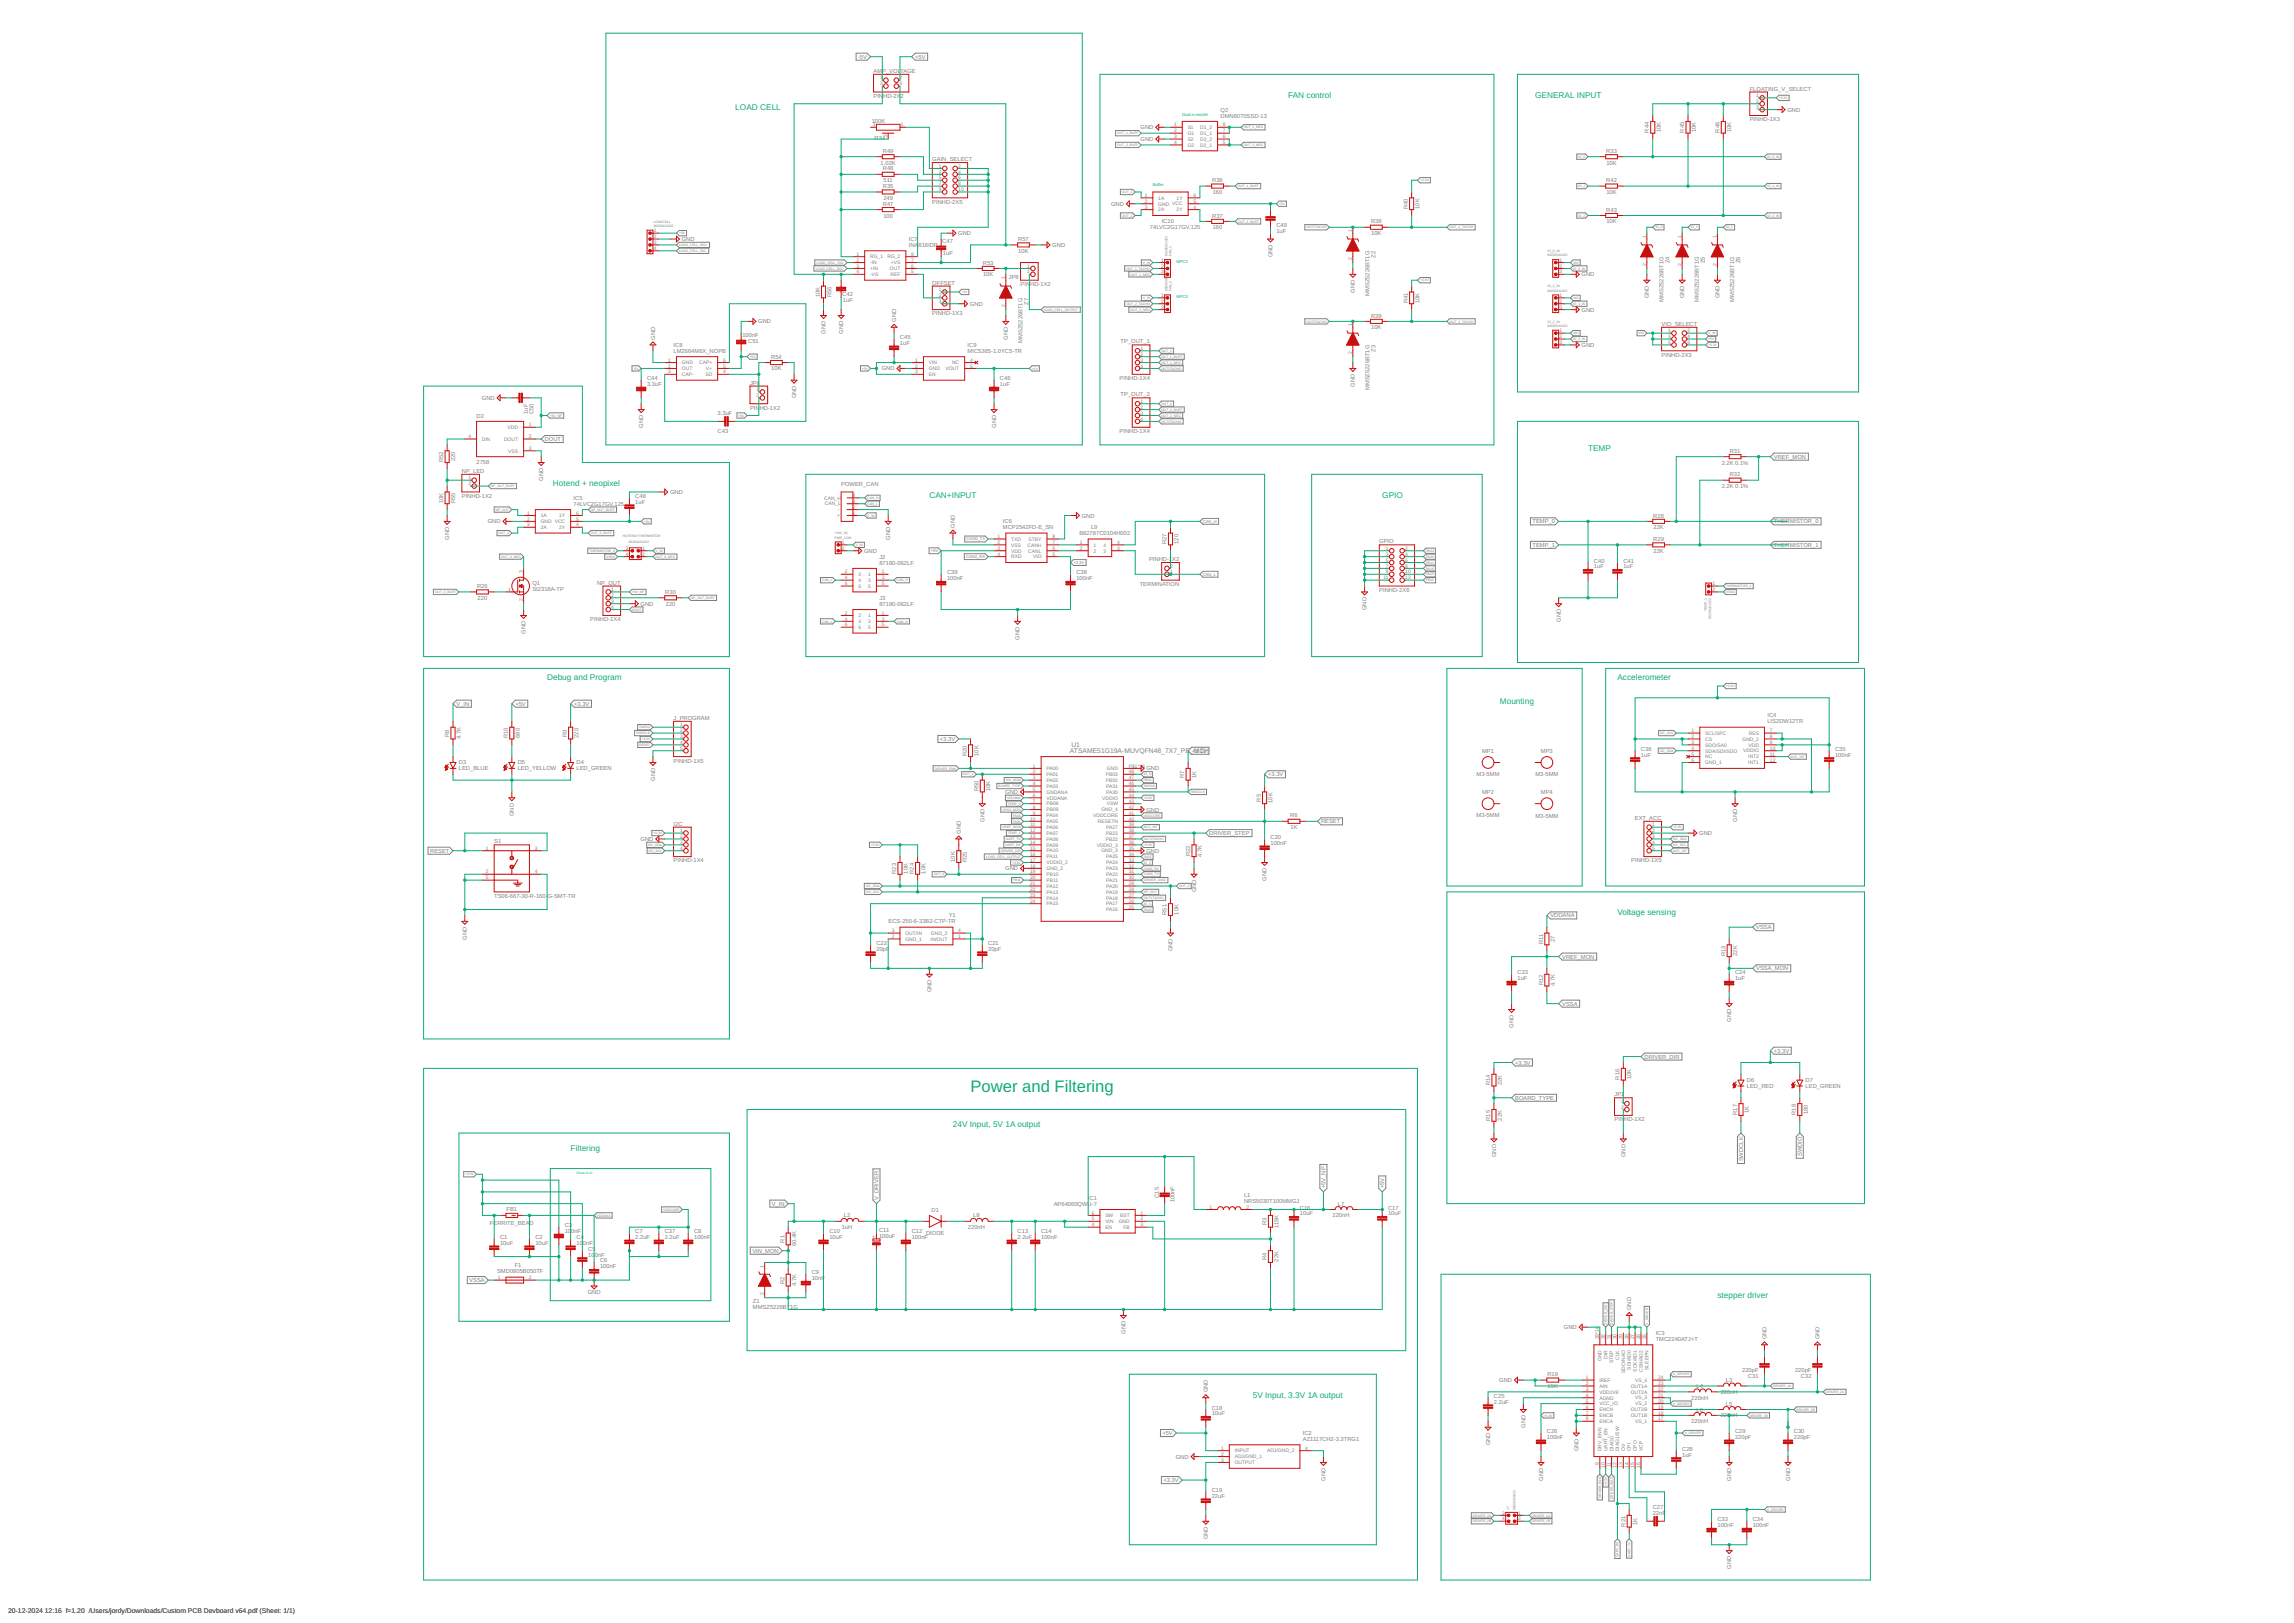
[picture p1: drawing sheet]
<svg xmlns="http://www.w3.org/2000/svg" width="1189mm" height="841mm" viewBox="0 0 1189 841" stroke-linecap="round" stroke-linejoin="round" font-family="sans-serif">
<defs><g id="words">
<text font-size="8.6" fill="#0dab76" x="503" y="566">Power and Filtering</text>
<g font-size="4.3" fill="#0dab76">
<text x="668" y="51">FAN control</text>
<text x="796" y="51">GENERAL INPUT</text>
<text x="381" y="57">LOAD CELL</text>
<text x="823" y="234">TEMP</text>
<text x="287" y="252">Hotend + neopixel</text>
<text x="482" y="258">CAN+INPUT</text>
<text x="716" y="258">GPIO</text>
<text x="284" y="352">Debug and Program</text>
<text x="838" y="352">Accelerometer</text>
<text x="777" y="365">Mounting</text>
<text x="838" y="474">Voltage sensing</text>
<text x="494" y="584">24V Input, 5V 1A output</text>
<text x="296" y="596">Filtering</text>
<text x="890" y="672">stepper driver</text>
<text x="649" y="724">5V Input, 3.3V 1A output</text>
</g>
<g font-size="3.5" fill="#808080">
<text x="555" y="387">U1</text>
<text x="554" y="390">ATSAME51G19A-MUVQFN48_7X7_PE</text>
<text x="617" y="390">_MCH</text>
</g>
<g font-size="3.5">
<text x="4" y="836">20-12-2024</text>
<text x="23" y="836">12:16 f=1.20 /Users/jordy/Downloads/Custom PCB Devboard v64.pdf (Sheet: 1/1)</text>
</g>
<g font-size="3" fill="#808080">
<text x="445" y="30">-5V</text>
<text x="474" y="30">+5V</text>
<text x="453" y="38">AMP_VOL</text>
<text x="467" y="38">TAGE</text>
<text x="907" y="47">FLOATING_V_SELECT</text>
<text x="453" y="51">PIN</text>
<text x="458" y="51">HD-2X</text>
<text x="467" y="51">2</text>
<text x="633" y="58">Q2</text>
<text x="926" y="58">GND</text>
<text x="452" y="64">100K</text>
<text x="633" y="61">DMN6070SSD-13</text>
<text x="907" y="63">PINHD-1X3</text>
<text x="591" y="67">GND</text>
<text x="855" y="69" transform="rotate(-90 855 69)">R44</text>
<text x="861" y="69" transform="rotate(-90 861 69)">10K</text>
<text x="873" y="69" transform="rotate(-90 873 69)">R45</text>
<text x="879" y="69" transform="rotate(-90 879 69)">10K</text>
<text x="891" y="69" transform="rotate(-90 891 69)">R46</text>
<text x="897" y="69" transform="rotate(-90 897 69)">10K</text>
<text x="453" y="73">R34</text>
<text x="591" y="73">GND</text>
<text x="458" y="79">R49</text>
<text x="483" y="83">GAIN_SELECT</text>
<text x="832" y="79">R33</text>
<text x="456" y="85">1.02K</text>
<text x="458" y="88">R48</text>
<text x="833" y="85">10K</text>
<text x="458" y="94">511</text>
<text x="628" y="94">R36</text>
<text x="832" y="94">R42</text>
<text x="458" y="97">R35</text>
<text x="628" y="101">160</text>
<text x="833" y="101">10K</text>
<text x="458" y="107">R47</text>
<text x="458" y="104">249</text>
<text x="483" y="106">PINHD-2X5</text>
<text x="576" y="107">GND</text>
<text x="458" y="113">100</text>
<text x="628" y="113">R37</text>
<text x="730" y="108" transform="rotate(-90 730 108)">R40</text>
<text x="736" y="108" transform="rotate(-90 736 108)">10K</text>
<text x="832" y="110">R43</text>
<text x="596" y="119">74LVC2G17GV,125</text>
<text x="602" y="116">IC10</text>
<text x="628" y="119">160</text>
<text x="661" y="118">C49</text>
<text x="711" y="116">R38</text>
<text x="833" y="116">10K</text>
<text x="353" y="125">GND</text>
<text x="471" y="125">IC7</text>
<text x="497" y="122">GND</text>
<text x="528" y="125">R57</text>
<text x="661" y="121">1uF</text>
<text x="711" y="122">10K</text>
<text x="471" y="128">INA</text>
<text x="476" y="128">818IDR</text>
<text x="488" y="126">C47</text>
<text x="528" y="131">10K</text>
<text x="545" y="128">GND</text>
<text x="489" y="132">1uF</text>
<text x="509" y="137">R53</text>
<text x="659" y="133" transform="rotate(-90 659 133)">GND</text>
<text x="713" y="133" transform="rotate(-90 713 133)">Z2</text>
<text x="865" y="137" transform="rotate(-90 865 137)">Z4</text>
<text x="884" y="137" transform="rotate(-90 884 137)">Z5</text>
<text x="902" y="137" transform="rotate(-90 902 137)">Z6</text>
<text x="509" y="143">10K</text>
<text x="820" y="143">GND</text>
<text x="483" y="147">OFFSET</text>
<text x="523" y="144">JP8</text>
<text x="529" y="148">PIN</text>
<text x="534" y="148">HD-1X2</text>
<text x="425" y="154" transform="rotate(-90 425 154)">10K</text>
<text x="431" y="154" transform="rotate(-90 431 154)">R56</text>
<text x="437" y="153">C42</text>
<text x="702" y="152" transform="rotate(-90 702 152)">GND</text>
<text x="710" y="153" transform="rotate(-90 710 153)">MMSZ5226BT1G</text>
<text x="855" y="155" transform="rotate(-90 855 155)">GND</text>
<text x="873" y="155" transform="rotate(-90 873 155)">GND</text>
<text x="891" y="155" transform="rotate(-90 891 155)">GND</text>
<text x="437" y="156">1uF</text>
<text x="503" y="158">GND</text>
<text x="533" y="158" transform="rotate(-90 533 158)">Z7</text>
<text x="730" y="157" transform="rotate(-90 730 157)">R41</text>
<text x="736" y="157" transform="rotate(-90 736 157)">10K</text>
<text x="820" y="162">GND</text>
<text x="862" y="156" transform="rotate(-90 862 156)">MMSZ5226BT1G</text>
<text x="880" y="156" transform="rotate(-90 880 156)">MMSZ5226BT1G</text>
<text x="899" y="156" transform="rotate(-90 899 156)">MMSZ5226BT1G</text>
<text x="393" y="168">GND</text>
<text x="464" y="167" transform="rotate(-90 464 167)">GND</text>
<text x="483" y="163">PINHD-1X3</text>
<text x="711" y="165">R39</text>
<text x="428" y="173" transform="rotate(-90 428 173)">GND</text>
<text x="437" y="173" transform="rotate(-90 437 173)">GND</text>
<text x="711" y="171">10K</text>
<text x="861" y="169">VIO_SELECT</text>
<text x="339" y="176" transform="rotate(-90 339 176)">GND</text>
<text x="349" y="180">IC8</text>
<text x="385" y="175">100nF</text>
<text x="388" y="178">C51</text>
<text x="466" y="179">1uF</text>
<text x="466" y="176">C45</text>
<text x="501" y="180">IC9</text>
<text x="522" y="176" transform="rotate(-90 522 176)">GND</text>
<text x="530" y="178" transform="rotate(-90 530 178)">MMSZ5226BT1G</text>
<text x="581" y="178">TP_OUT_1</text>
<text x="820" y="180">GND</text>
<text x="349" y="183">LM2664M6X_NOPB</text>
<text x="400" y="186">R54</text>
<text x="501" y="183">MIC5365-1.0YC5-TR</text>
<text x="713" y="182" transform="rotate(-90 713 182)">Z3</text>
<text x="861" y="185">PINHD-2X3</text>
<text x="400" y="192">10K</text>
<text x="457" y="192">GND</text>
<text x="335" y="197">C44</text>
<text x="518" y="197">C46</text>
<text x="580" y="197">PINHD-1X4</text>
<text x="335" y="200">3.3uF</text>
<text x="389" y="199">JP6</text>
<text x="518" y="200">1uF</text>
<text x="702" y="200" transform="rotate(-90 702 200)">GND</text>
<text x="710" y="202" transform="rotate(-90 710 202)">MMSZ5226BT1G</text>
<text x="250" y="207">GND</text>
<text x="413" y="206" transform="rotate(-90 413 206)">GND</text>
<text x="581" y="205">TP_OUT_2</text>
<text x="273" y="214" transform="rotate(-90 273 214)">1uF</text>
<text x="277" y="215" transform="rotate(-90 277 215)">C50</text>
<text x="372" y="215">3.3uF</text>
<text x="389" y="212">PIN</text>
<text x="394" y="212">HD-1X2</text>
<text x="247" y="217">D2</text>
<text x="333" y="222" transform="rotate(-90 333 222)">GND</text>
<text x="516" y="222" transform="rotate(-90 516 222)">GND</text>
<text x="372" y="224">C43</text>
<text x="580" y="224">PINHD-1X4</text>
<text x="282" y="229">DOUT</text>
<text x="230" y="239" transform="rotate(-90 230 239)">R52</text>
<text x="236" y="239" transform="rotate(-90 236 239)">220</text>
<text x="896" y="235">R31</text>
<text x="919" y="238">VREF_MON</text>
<text x="239" y="245">NP_LED</text>
<text x="247" y="240">2758</text>
<text x="892" y="241">2.2K 0.1%</text>
<text x="282" y="249" transform="rotate(-90 282 249)">GND</text>
<text x="436" y="252">POWER_CAN</text>
<text x="896" y="247">R32</text>
<text x="239" y="258">PINHD-1X2</text>
<text x="329" y="258">C48</text>
<text x="347" y="256">GND</text>
<text x="892" y="253">2.2K 0.1%</text>
<text x="230" y="261" transform="rotate(-90 230 261)">10K</text>
<text x="236" y="261" transform="rotate(-90 236 261)">R55</text>
<text x="297" y="262">74LVC2G17GV,125</text>
<text x="297" y="259">IC5</text>
<text x="329" y="261">1uF</text>
<text x="561" y="268">GND</text>
<text x="857" y="268">R28</text>
<text x="253" y="271">GND</text>
<text x="495" y="274" transform="rotate(-90 495 274)">GND</text>
<text x="520" y="274">MCP2542FD-E_SN</text>
<text x="520" y="271">IC6</text>
<text x="565" y="274">L9</text>
<text x="794" y="271">TEMP_0</text>
<text x="857" y="274">22K</text>
<text x="919" y="271">THERMISTOR_0</text>
<text x="233" y="280" transform="rotate(-90 233 280)">GND</text>
<text x="461" y="280" transform="rotate(-90 461 280)">GND</text>
<text x="559" y="277">B82787C0104H002</text>
<text x="611" y="282" transform="rotate(-90 611 282)">120</text>
<text x="715" y="282">GPIO</text>
<text x="857" y="280">R29</text>
<text x="448" y="286">GND</text>
<text x="605" y="282" transform="rotate(-90 605 282)">R27</text>
<text x="794" y="283">TEMP_1</text>
<text x="857" y="286">22K</text>
<text x="919" y="283">THERMISTOR_1</text>
<text x="456" y="293">87180-062LF</text>
<text x="456" y="290">J2</text>
<text x="595" y="291">PINHD-1</text>
<text x="608" y="291">X2</text>
<text x="826" y="291">C40</text>
<text x="841" y="291">C41</text>
<text x="491" y="298">C39</text>
<text x="558" y="298">C38</text>
<text x="826" y="295">1uF</text>
<text x="841" y="295">1uF</text>
<text x="247" y="305">R26</text>
<text x="276" y="303">Q1</text>
<text x="309" y="303">NP_OUT</text>
<text x="491" y="301">100nF</text>
<text x="558" y="301">100nF</text>
<text x="591" y="304">TERMINATION</text>
<text x="248" y="311">220</text>
<text x="276" y="306">SI2318A-TP</text>
<text x="345" y="308">R30</text>
<text x="456" y="311">J3</text>
<text x="715" y="307">PINHD-2X6</text>
<text x="332" y="314">GND</text>
<text x="345" y="314">220</text>
<text x="456" y="314">87180-062LF</text>
<text x="708" y="316" transform="rotate(-90 708 316)">GND</text>
<text x="306" y="322">PINHD-1X4</text>
<text x="809" y="322" transform="rotate(-90 809 322)">GND</text>
<text x="272" y="328" transform="rotate(-90 272 328)">GND</text>
<text x="528" y="331" transform="rotate(-90 528 331)">GND</text>
<text x="237" y="366">V_IN</text>
<text x="267" y="366">+5V</text>
<text x="298" y="366">+3.3V</text>
<text x="916" y="372">IC4</text>
<text x="349" y="373">J_PROGRAM</text>
<text x="916" y="375">LIS2DW12TR</text>
<text x="233" y="382" transform="rotate(-90 233 382)">R8</text>
<text x="239" y="383" transform="rotate(-90 239 383)">4.7K</text>
<text x="263" y="383" transform="rotate(-90 263 383)">R10</text>
<text x="269" y="382" transform="rotate(-90 269 382)">680</text>
<text x="294" y="382" transform="rotate(-90 294 382)">R9</text>
<text x="300" y="382" transform="rotate(-90 300 382)">220</text>
<text x="487" y="384">+3.3V</text>
<text x="850" y="389">C36</text>
<text x="951" y="389">C35</text>
<text x="349" y="395">PINHD-1X5</text>
<text x="501" y="392" transform="rotate(-90 501 392)">R20</text>
<text x="507" y="392" transform="rotate(-90 507 392)">10K</text>
<text x="618" y="390">+3.3V</text>
<text x="768" y="390">MP1</text>
<text x="799" y="390">MP3</text>
<text x="850" y="392">1uF</text>
<text x="951" y="392">100nF</text>
<text x="238" y="399">LED_BLUE</text>
<text x="238" y="396">D3</text>
<text x="268" y="399">LED_YELLOW</text>
<text x="268" y="396">D5</text>
<text x="299" y="399">LED_GREEN</text>
<text x="299" y="396">D4</text>
<text x="594" y="399">GND</text>
<text x="339" y="405" transform="rotate(-90 339 405)">GND</text>
<text x="614" y="403" transform="rotate(-90 614 403)">R7</text>
<text x="620" y="403" transform="rotate(-90 620 403)">1K</text>
<text x="657" y="402">+3.3V</text>
<text x="765" y="402">M3-5MM</text>
<text x="796" y="402">M3-5MM</text>
<text x="507" y="410" transform="rotate(-90 507 410)">R50</text>
<text x="513" y="410" transform="rotate(-90 513 410)">10K</text>
<text x="521" y="411">GND</text>
<text x="768" y="411">MP2</text>
<text x="799" y="411">MP4</text>
<text x="653" y="415" transform="rotate(-90 653 415)">R5</text>
<text x="659" y="416" transform="rotate(-90 659 416)">10K</text>
<text x="266" y="423" transform="rotate(-90 266 423)">GND</text>
<text x="510" y="426" transform="rotate(-90 510 426)">GND</text>
<text x="594" y="421">GND</text>
<text x="669" y="424">R6</text>
<text x="765" y="424">M3-5MM</text>
<text x="796" y="424">M3-5MM</text>
<text x="847" y="425">EXT_ACC</text>
<text x="900" y="426" transform="rotate(-90 900 426)">GND</text>
<text x="349" y="428">I2C</text>
<text x="498" y="432" transform="rotate(-90 498 432)">GND</text>
<text x="669" y="430">1K</text>
<text x="685" y="427">RESET</text>
<text x="256" y="437">S1</text>
<text x="332" y="436">GND</text>
<text x="627" y="433">DRIVER_STEP</text>
<text x="658" y="438">100nF</text>
<text x="658" y="435">C20</text>
<text x="881" y="433">GND</text>
<text x="223" y="442">RESET</text>
<text x="594" y="442">GND</text>
<text x="617" y="444" transform="rotate(-90 617 444)">R22</text>
<text x="623" y="444" transform="rotate(-90 623 444)">4.7K</text>
<text x="349" y="447">PINHD-1X4</text>
<text x="495" y="447" transform="rotate(-90 495 447)">10K</text>
<text x="501" y="447" transform="rotate(-90 501 447)">R25</text>
<text x="845" y="447">PINHD-1X5</text>
<text x="464" y="453" transform="rotate(-90 464 453)">R23</text>
<text x="471" y="453" transform="rotate(-90 471 453)">10K</text>
<text x="474" y="453" transform="rotate(-90 474 453)">R24</text>
<text x="480" y="453" transform="rotate(-90 480 453)">10K</text>
<text x="521" y="451">GND</text>
<text x="656" y="456" transform="rotate(-90 656 456)">GND</text>
<text x="256" y="465">TS06-667-30-R-160-</text>
<text x="284" y="465">G-SMT-TR</text>
<text x="620" y="462" transform="rotate(-90 620 462)">GND</text>
<text x="611" y="474" transform="rotate(-90 611 474)">10K</text>
<text x="460" y="478">ECS-250-6-33B2-CTP-TR</text>
<text x="492" y="475">Y1</text>
<text x="605" y="474" transform="rotate(-90 605 474)">R51</text>
<text x="804" y="475">VDDANA</text>
<text x="910" y="482">VSSA</text>
<text x="242" y="487" transform="rotate(-90 242 487)">GND</text>
<text x="454" y="490">C22</text>
<text x="512" y="490">C21</text>
<text x="800" y="489" transform="rotate(-90 800 489)">R11</text>
<text x="806" y="488" transform="rotate(-90 806 488)">27</text>
<text x="454" y="493">20pF</text>
<text x="512" y="493">20pF</text>
<text x="608" y="493" transform="rotate(-90 608 493)">GND</text>
<text x="810" y="497">VREF_MON</text>
<text x="894" y="495" transform="rotate(-90 894 495)">R13</text>
<text x="900" y="495" transform="rotate(-90 900 495)">22K</text>
<text x="910" y="503">VSSA_MON</text>
<text x="786" y="508">1uF</text>
<text x="786" y="505">C23</text>
<text x="899" y="508">1uF</text>
<text x="899" y="505">C24</text>
<text x="483" y="514" transform="rotate(-90 483 514)">GND</text>
<text x="800" y="511" transform="rotate(-90 800 511)">R12</text>
<text x="806" y="511" transform="rotate(-90 806 511)">4.7K</text>
<text x="810" y="521">VSSA</text>
<text x="784" y="533" transform="rotate(-90 784 533)">GND</text>
<text x="897" y="530" transform="rotate(-90 897 530)">GND</text>
<text x="919" y="546">+3.3V</text>
<text x="785" y="552">+3.3V</text>
<text x="852" y="549">DRIVER_DIR</text>
<text x="772" y="562" transform="rotate(-90 772 562)">R14</text>
<text x="778" y="562" transform="rotate(-90 778 562)">22K</text>
<text x="839" y="559" transform="rotate(-90 839 559)">R16</text>
<text x="845" y="559" transform="rotate(-90 845 559)">10K</text>
<text x="905" y="564">LED_RED</text>
<text x="905" y="561">D6</text>
<text x="936" y="564">LED_GREEN</text>
<text x="936" y="561">D7</text>
<text x="785" y="570">BOARD_TYPE</text>
<text x="837" y="568">JP1</text>
<text x="772" y="581" transform="rotate(-90 772 581)">R15</text>
<text x="778" y="581" transform="rotate(-90 778 581)">22K</text>
<text x="837" y="581">PIN</text>
<text x="842" y="581">HD-1X2</text>
<text x="900" y="578" transform="rotate(-90 900 578)">R17</text>
<text x="906" y="577" transform="rotate(-90 906 577)">1K</text>
<text x="931" y="578" transform="rotate(-90 931 578)">R18</text>
<text x="937" y="577" transform="rotate(-90 937 577)">180</text>
<text x="775" y="600" transform="rotate(-90 775 600)">GND</text>
<text x="842" y="600" transform="rotate(-90 842 600)">GND</text>
<text x="934" y="599" transform="rotate(-90 934 599)">SWDIO</text>
<text x="903" y="602" transform="rotate(-90 903 602)">SWDCLK</text>
<text x="687" y="616" transform="rotate(-90 687 616)">+5V_NP</text>
<text x="717" y="616" transform="rotate(-90 717 616)">+5V</text>
<text x="455" y="622" transform="rotate(-90 455 622)">V_DRIVER</text>
<text x="564" y="622">I</text>
<text x="565" y="622">C1</text>
<text x="601" y="621" transform="rotate(-90 601 621)">C15</text>
<text x="609" y="623" transform="rotate(-90 609 623)">100nF</text>
<text x="645" y="623">NRS5030T100MMGJ</text>
<text x="645" y="620">L1</text>
<text x="262" y="628">FB1</text>
<text x="400" y="625">V_IN</text>
<text x="483" y="628">D1</text>
<text x="546" y="625">AP64060QWU-7</text>
<text x="674" y="630">10uF</text>
<text x="674" y="627">C16</text>
<text x="693" y="625">L7</text>
<text x="719" y="630">10uF</text>
<text x="719" y="627">C17</text>
<text x="254" y="635">FERRITE_BEA</text>
<text x="274" y="635">D</text>
<text x="293" y="636">C3</text>
<text x="437" y="631">L2</text>
<text x="504" y="631">L8</text>
<text x="656" y="635" transform="rotate(-90 656 635)">R3</text>
<text x="691" y="631">220nH</text>
<text x="293" y="639">10</text>
<text x="296" y="639">0nF</text>
<text x="329" y="639">C7</text>
<text x="344" y="639">C37</text>
<text x="360" y="639">C8</text>
<text x="430" y="639">C10</text>
<text x="436" y="637">1uH</text>
<text x="456" y="641">100uF</text>
<text x="456" y="638">C11</text>
<text x="473" y="639">C12</text>
<text x="480" y="640">DIODE</text>
<text x="502" y="637">220nH</text>
<text x="527" y="639">C13</text>
<text x="540" y="639">C14</text>
<text x="663" y="636" transform="rotate(-90 663 636)">115K</text>
<text x="259" y="645">10uF</text>
<text x="259" y="642">C1</text>
<text x="277" y="645">10uF</text>
<text x="277" y="642">C2</text>
<text x="299" y="645">10</text>
<text x="299" y="642">C4</text>
<text x="302" y="645">0nF</text>
<text x="329" y="642">2.2uF</text>
<text x="344" y="642">2.2uF</text>
<text x="360" y="642">100nF</text>
<text x="407" y="644" transform="rotate(-90 407 644)">R1</text>
<text x="413" y="646" transform="rotate(-90 413 646)">60.4K</text>
<text x="430" y="642">10uF</text>
<text x="473" y="642">100nF</text>
<text x="527" y="642">2.2uF</text>
<text x="540" y="642">100nF</text>
<text x="305" y="651">10</text>
<text x="305" y="648">C5</text>
<text x="308" y="651">0nF</text>
<text x="390" y="649">VIN_MON</text>
<text x="656" y="653" transform="rotate(-90 656 653)">R4</text>
<text x="663" y="654" transform="rotate(-90 663 654)">22K</text>
<text x="258" y="660">SMD0805B050TF</text>
<text x="267" y="657">F1</text>
<text x="311" y="657">100nF</text>
<text x="311" y="654">C6</text>
<text x="243" y="664">VSSA</text>
<text x="407" y="665" transform="rotate(-90 407 665)">R2</text>
<text x="421" y="663">10nF</text>
<text x="421" y="660">C9</text>
<text x="305" y="670">GND</text>
<text x="413" y="666" transform="rotate(-90 413 666)">4.7K</text>
<text x="390" y="675">Z1</text>
<text x="390" y="678">MMSZ5226BT1G</text>
<text x="845" y="679" transform="rotate(-90 845 679)">GND</text>
<text x="811" y="689">GND</text>
<text x="583" y="691" transform="rotate(-90 583 691)">GND</text>
<text x="858" y="695">TMC2240ATJ+T</text>
<text x="858" y="692">IC3</text>
<text x="916" y="694" transform="rotate(-90 916 694)">GND</text>
<text x="943" y="694" transform="rotate(-90 943 694)">GND</text>
<text x="802" y="713">R19</text>
<text x="903" y="711">220pF</text>
<text x="930" y="711">220pF</text>
<text x="777" y="716">GND</text>
<text x="802" y="719">15K</text>
<text x="879" y="719">L4</text>
<text x="894" y="716">L3</text>
<text x="906" y="714">C31</text>
<text x="933" y="714">C32</text>
<text x="626" y="722" transform="rotate(-90 626 722)">GND</text>
<text x="774" y="724">C25</text>
<text x="876" y="725">220nH</text>
<text x="892" y="722">220nH</text>
<text x="628" y="730">C18</text>
<text x="774" y="727">2.2uF</text>
<text x="879" y="731">L6</text>
<text x="894" y="728">L5</text>
<text x="628" y="733">10uF</text>
<text x="876" y="738">220nH</text>
<text x="892" y="734">220</text>
<text x="897" y="734">nH</text>
<text x="602" y="744">+5V</text>
<text x="675" y="744">IC2</text>
<text x="791" y="740" transform="rotate(-90 791 740)">GND</text>
<text x="802" y="743">C26</text>
<text x="899" y="743">C29</text>
<text x="930" y="743">C30</text>
<text x="675" y="747">AZ1117CH2-3.3TRG1</text>
<text x="772" y="749" transform="rotate(-90 772 749)">GND</text>
<text x="802" y="746">100nF</text>
<text x="899" y="746">220pF</text>
<text x="930" y="746">220pF</text>
<text x="609" y="756">GND</text>
<text x="818" y="752" transform="rotate(-90 818 752)">GND</text>
<text x="872" y="755">1uF</text>
<text x="872" y="752">C28</text>
<text x="687" y="767" transform="rotate(-90 687 767)">GND</text>
<text x="800" y="767" transform="rotate(-90 800 767)">GND</text>
<text x="897" y="767" transform="rotate(-90 897 767)">GND</text>
<text x="928" y="767" transform="rotate(-90 928 767)">GND</text>
<text x="603" y="768">+3.3V</text>
<text x="628" y="773">C19</text>
<text x="628" y="776">22uF</text>
<text x="857" y="785">22nF</text>
<text x="857" y="782">C27</text>
<text x="842" y="791" transform="rotate(-90 842 791)">R21</text>
<text x="848" y="790" transform="rotate(-90 848 790)">1K</text>
<text x="890" y="791">100nF</text>
<text x="890" y="788">C33</text>
<text x="908" y="791">100nF</text>
<text x="908" y="788">C34</text>
<text x="626" y="798" transform="rotate(-90 626 798)">GND</text>
<text x="897" y="813" transform="rotate(-90 897 813)">GND</text>
</g>
<g font-size="2.6" fill="#808080">
<text x="456" y="41">1</text>
<text x="466" y="41">2</text>
<text x="456" y="44">3</text>
<text x="466" y="44">4</text>
<text x="910" y="50">1</text>
<text x="910" y="53">2</text>
<text x="910" y="56">3</text>
<text x="452" y="66">3</text>
<text x="467" y="66">1</text>
<text x="608" y="66">1</text>
<text x="634" y="66">8</text>
<text x="460" y="71" transform="rotate(-90 460 71)">2</text>
<text x="608" y="69">2</text>
<text x="608" y="72">3</text>
<text x="616" y="67">S1</text>
<text x="616" y="70">G1</text>
<text x="622" y="67">D1_2</text>
<text x="622" y="70">D1_1</text>
<text x="634" y="69">7</text>
<text x="634" y="72">6</text>
<text x="608" y="75">4</text>
<text x="616" y="73">S2</text>
<text x="616" y="76">G2</text>
<text x="622" y="73">D2_2</text>
<text x="622" y="76">D2_1</text>
<text x="634" y="75">5</text>
<text x="487" y="87">1</text>
<text x="487" y="90">3</text>
<text x="497" y="87">2</text>
<text x="497" y="90">4</text>
<text x="487" y="93">5</text>
<text x="497" y="93">6</text>
<text x="487" y="96">7</text>
<text x="487" y="99">9</text>
<text x="497" y="96">8</text>
<text x="497" y="99">10</text>
<text x="593" y="102">1</text>
<text x="593" y="105">2</text>
<text x="600" y="103">1A</text>
<text x="600" y="106">GND VCC</text>
<text x="610" y="103">1Y</text>
<text x="619" y="102">6</text>
<text x="619" y="105">5</text>
<text x="593" y="108">3</text>
<text x="600" y="110">2A</text>
<text x="610" y="110">2Y</text>
<text x="619" y="108">4</text>
<text x="339" y="120">1</text>
<text x="339" y="123">2</text>
<text x="701" y="120" transform="rotate(-90 701 120)">1</text>
<text x="853" y="123" transform="rotate(-90 853 123)">1</text>
<text x="871" y="123" transform="rotate(-90 871 123)">1</text>
<text x="890" y="123" transform="rotate(-90 890 123)">1</text>
<text x="339" y="126">3</text>
<text x="339" y="130">4</text>
<text x="444" y="133">1</text>
<text x="444" y="136">2</text>
<text x="451" y="134">RG_1</text>
<text x="451" y="137">-IN</text>
<text x="460" y="134">RG_2</text>
<text x="462" y="137">+VS</text>
<text x="472" y="133">8</text>
<text x="472" y="136">7</text>
<text x="602" y="136">1</text>
<text x="701" y="135" transform="rotate(-90 701 135)">2</text>
<text x="808" y="136">1</text>
<text x="853" y="138" transform="rotate(-90 853 138)">2</text>
<text x="871" y="138" transform="rotate(-90 871 138)">2</text>
<text x="890" y="138" transform="rotate(-90 890 138)">2</text>
<text x="444" y="139">3</text>
<text x="444" y="142">4</text>
<text x="451" y="140">+IN</text>
<text x="451" y="143">-VS</text>
<text x="461" y="140">OUT</text>
<text x="461" y="143">REF</text>
<text x="472" y="139">6</text>
<text x="472" y="142">5</text>
<text x="532" y="139">1</text>
<text x="532" y="142">2</text>
<text x="602" y="139">2</text>
<text x="602" y="142">3</text>
<text x="808" y="139">2</text>
<text x="808" y="142">3</text>
<text x="521" y="145" transform="rotate(-90 521 145)">1</text>
<text x="487" y="151">1</text>
<text x="487" y="154">2</text>
<text x="602" y="154">1</text>
<text x="808" y="154">1</text>
<text x="487" y="157">3</text>
<text x="521" y="159" transform="rotate(-90 521 159)">2</text>
<text x="602" y="157">2</text>
<text x="602" y="160">3</text>
<text x="808" y="157">2</text>
<text x="808" y="160">3</text>
<text x="701" y="169" transform="rotate(-90 701 169)">1</text>
<text x="808" y="172">1</text>
<text x="864" y="172">1</text>
<text x="875" y="172">2</text>
<text x="808" y="175">2</text>
<text x="808" y="178">3</text>
<text x="864" y="175">3</text>
<text x="864" y="178">5</text>
<text x="875" y="175">4</text>
<text x="875" y="178">6</text>
<text x="591" y="181">1</text>
<text x="591" y="184">2</text>
<text x="701" y="184" transform="rotate(-90 701 184)">2</text>
<text x="346" y="187">1</text>
<text x="346" y="190">2</text>
<text x="353" y="189">GND</text>
<text x="353" y="192">OUT</text>
<text x="362" y="189">CAP+</text>
<text x="366" y="192">V+</text>
<text x="375" y="187">6</text>
<text x="375" y="190">5</text>
<text x="474" y="187">1</text>
<text x="474" y="190">2</text>
<text x="481" y="189">VIN</text>
<text x="481" y="192">GND</text>
<text x="490" y="192">VOUT</text>
<text x="493" y="189">NC</text>
<text x="503" y="187">4</text>
<text x="503" y="190">5</text>
<text x="591" y="187">3</text>
<text x="591" y="190">4</text>
<text x="346" y="194">3</text>
<text x="353" y="195">CAP-</text>
<text x="366" y="195">SD</text>
<text x="375" y="194">4</text>
<text x="474" y="194">3</text>
<text x="481" y="195">EN</text>
<text x="392" y="203">1</text>
<text x="392" y="206">2</text>
<text x="591" y="209">1</text>
<text x="591" y="212">2</text>
<text x="591" y="215">3</text>
<text x="274" y="221">1</text>
<text x="591" y="218">4</text>
<text x="243" y="227">4</text>
<text x="263" y="222">VDD</text>
<text x="274" y="227">2</text>
<text x="250" y="228">DIN</text>
<text x="261" y="228">DOUT</text>
<text x="274" y="233">3</text>
<text x="263" y="234">VSS</text>
<text x="243" y="248">1</text>
<text x="243" y="251">2</text>
<text x="442" y="258">4</text>
<text x="427" y="259">CAN_H</text>
<text x="428" y="262">CAN_L</text>
<text x="442" y="264">2</text>
<text x="442" y="261">3</text>
<text x="273" y="267">1</text>
<text x="273" y="270">2</text>
<text x="280" y="268">1A</text>
<text x="290" y="268">1Y</text>
<text x="299" y="267">6</text>
<text x="299" y="270">5</text>
<text x="434" y="268">+</text>
<text x="434" y="265">-</text>
<text x="442" y="267">1</text>
<text x="273" y="273">3</text>
<text x="280" y="271">GND VCC</text>
<text x="280" y="274">2A</text>
<text x="290" y="274">2Y</text>
<text x="299" y="273">4</text>
<text x="436" y="282">1</text>
<text x="517" y="279">1</text>
<text x="517" y="282">2</text>
<text x="524" y="280">TXD</text>
<text x="533" y="280">STBY</text>
<text x="545" y="279">8</text>
<text x="545" y="282">7</text>
<text x="560" y="282">1</text>
<text x="579" y="282">4</text>
<text x="324" y="285">3</text>
<text x="333" y="285">1</text>
<text x="436" y="285">2</text>
<text x="517" y="285">3</text>
<text x="524" y="283">VSS</text>
<text x="524" y="286">VDD</text>
<text x="532" y="283">CANH</text>
<text x="533" y="286">CANL</text>
<text x="545" y="285">6</text>
<text x="560" y="285">2</text>
<text x="567" y="283">1</text>
<text x="567" y="286">2</text>
<text x="572" y="286">3</text>
<text x="572" y="283">4</text>
<text x="579" y="285">3</text>
<text x="718" y="285">1</text>
<text x="728" y="285">2</text>
<text x="324" y="288">4</text>
<text x="333" y="288">2</text>
<text x="517" y="288">4</text>
<text x="524" y="289">RXD</text>
<text x="535" y="289">VIO</text>
<text x="545" y="288">5</text>
<text x="718" y="288">3</text>
<text x="718" y="291">5</text>
<text x="728" y="288">4</text>
<text x="728" y="291">6</text>
<text x="271" y="297" transform="rotate(-90 271 297)">3</text>
<text x="438" y="297">2</text>
<text x="445" y="299">2</text>
<text x="450" y="298">1</text>
<text x="457" y="297">1</text>
<text x="606" y="297">1</text>
<text x="606" y="294">2</text>
<text x="718" y="294">7</text>
<text x="718" y="297">9</text>
<text x="728" y="294">8</text>
<text x="728" y="297">10</text>
<text x="438" y="300">4</text>
<text x="438" y="303">6</text>
<text x="445" y="302">4</text>
<text x="445" y="305">6</text>
<text x="450" y="302">3</text>
<text x="450" y="305">5</text>
<text x="457" y="300">3</text>
<text x="457" y="303">5</text>
<text x="717" y="300">11</text>
<text x="728" y="300">12</text>
<text x="887" y="303">1</text>
<text x="263" y="306">1</text>
<text x="271" y="312" transform="rotate(-90 271 312)">2</text>
<text x="317" y="306">1</text>
<text x="317" y="309">2</text>
<text x="887" y="306">2</text>
<text x="317" y="312">3</text>
<text x="317" y="315">4</text>
<text x="438" y="319">2</text>
<text x="438" y="322">4</text>
<text x="445" y="320">2</text>
<text x="445" y="323">4</text>
<text x="450" y="320">1</text>
<text x="450" y="323">3</text>
<text x="457" y="319">1</text>
<text x="457" y="322">3</text>
<text x="438" y="325">6</text>
<text x="445" y="326">6</text>
<text x="450" y="326">5</text>
<text x="457" y="325">5</text>
<text x="352" y="376">1</text>
<text x="352" y="379">2</text>
<text x="352" y="383">3</text>
<text x="877" y="379">1</text>
<text x="877" y="383">2</text>
<text x="884" y="381">SCL/SPC</text>
<text x="884" y="384">CS</text>
<text x="903" y="384">GND_2</text>
<text x="906" y="381">RES</text>
<text x="917" y="379">7</text>
<text x="917" y="383">8</text>
<text x="352" y="386">4</text>
<text x="352" y="389">5</text>
<text x="877" y="386">3</text>
<text x="877" y="389">4</text>
<text x="884" y="387">SDO/SA0</text>
<text x="884" y="390">SDA/SDI/SDO</text>
<text x="903" y="390">VDDIO</text>
<text x="906" y="387">VDD</text>
<text x="917" y="386">9</text>
<text x="917" y="389">10</text>
<text x="877" y="392">5</text>
<text x="877" y="395">6</text>
<text x="884" y="393">NC</text>
<text x="906" y="393">INT2</text>
<text x="917" y="392">11</text>
<text x="917" y="395">12</text>
<text x="535" y="398">1</text>
<text x="535" y="401">2</text>
<text x="542" y="399">PA00</text>
<text x="574" y="399">GND</text>
<text x="585" y="401">48</text>
<text x="585" y="398">P$1*1</text>
<text x="592" y="398">6</text>
<text x="884" y="396">GND_1</text>
<text x="906" y="396">INT1</text>
<text x="535" y="404">3</text>
<text x="535" y="407">4</text>
<text x="542" y="402">PA01</text>
<text x="542" y="405">PA02</text>
<text x="573" y="405">PB02</text>
<text x="573" y="402">PB03</text>
<text x="585" y="407">46</text>
<text x="585" y="404">47</text>
<text x="535" y="410">5</text>
<text x="535" y="413">6</text>
<text x="542" y="408">PA03</text>
<text x="542" y="411">GNDANA</text>
<text x="573" y="411">PA30</text>
<text x="573" y="408">PA31</text>
<text x="585" y="413">44</text>
<text x="585" y="410">45</text>
<text x="535" y="416">7</text>
<text x="535" y="419">8</text>
<text x="542" y="414">VDDANA</text>
<text x="542" y="417">PB08</text>
<text x="571" y="414">VDDIO</text>
<text x="574" y="417">VSW</text>
<text x="585" y="419">42</text>
<text x="585" y="416">43</text>
<text x="534" y="425">10</text>
<text x="535" y="422">9</text>
<text x="542" y="420">PB09</text>
<text x="542" y="423">PA04</text>
<text x="567" y="423">VDDCORE</text>
<text x="571" y="420">GND_4</text>
<text x="585" y="425">40</text>
<text x="585" y="422">41</text>
<text x="352" y="431">1</text>
<text x="534" y="431">12</text>
<text x="534" y="428">11</text>
<text x="542" y="427">PA05</text>
<text x="542" y="430">PA06</text>
<text x="569" y="427">RESETN</text>
<text x="573" y="430">PA27</text>
<text x="585" y="431">38</text>
<text x="585" y="428">39</text>
<text x="856" y="428">1</text>
<text x="856" y="431">2</text>
<text x="352" y="434">2</text>
<text x="352" y="437">3</text>
<text x="534" y="434">13</text>
<text x="534" y="437">14</text>
<text x="542" y="433">PA07</text>
<text x="542" y="436">PA08</text>
<text x="573" y="436">PB22</text>
<text x="573" y="433">PB23</text>
<text x="585" y="437">36</text>
<text x="585" y="434">37</text>
<text x="856" y="434">3</text>
<text x="856" y="437">4</text>
<text x="252" y="440">1</text>
<text x="277" y="440">3</text>
<text x="352" y="440">4</text>
<text x="534" y="440">15</text>
<text x="534" y="443">16</text>
<text x="542" y="439">PA09</text>
<text x="542" y="442">PA10</text>
<text x="568" y="439">VDDIO_3</text>
<text x="571" y="442">GND_3</text>
<text x="585" y="443">34</text>
<text x="585" y="440">35</text>
<text x="856" y="440">5</text>
<text x="534" y="447">17</text>
<text x="534" y="450">18</text>
<text x="542" y="445">PA11</text>
<text x="542" y="448">VDDIO_2</text>
<text x="573" y="448">PA24</text>
<text x="573" y="445">PA25</text>
<text x="585" y="450">32</text>
<text x="585" y="447">33</text>
<text x="252" y="453">2</text>
<text x="252" y="456">5</text>
<text x="277" y="453">4</text>
<text x="534" y="453">19</text>
<text x="534" y="456">20</text>
<text x="542" y="451">GND_2</text>
<text x="542" y="454">PB10</text>
<text x="573" y="454">PA22</text>
<text x="573" y="451">PA23</text>
<text x="585" y="456">30</text>
<text x="585" y="453">31</text>
<text x="534" y="459">21</text>
<text x="534" y="462">22</text>
<text x="542" y="457">PB11</text>
<text x="542" y="460">PA12</text>
<text x="573" y="460">PA20</text>
<text x="573" y="457">PA21</text>
<text x="585" y="462">28</text>
<text x="585" y="459">29</text>
<text x="534" y="465">23</text>
<text x="534" y="468">24</text>
<text x="542" y="463">PA13</text>
<text x="542" y="466">PA14</text>
<text x="573" y="466">PA18</text>
<text x="573" y="463">PA19</text>
<text x="585" y="468">26</text>
<text x="585" y="465">27</text>
<text x="542" y="469">PA15</text>
<text x="573" y="472">PA16</text>
<text x="573" y="469">PA17</text>
<text x="585" y="471">25</text>
<text x="462" y="483">3</text>
<text x="469" y="484">OUT/IN</text>
<text x="482" y="484">GND_2</text>
<text x="497" y="483">4</text>
<text x="462" y="486">2</text>
<text x="469" y="487">GND_1</text>
<text x="482" y="487">IN/OUT</text>
<text x="497" y="486">1</text>
<text x="840" y="571">1</text>
<text x="840" y="575">2</text>
<text x="566" y="629">6</text>
<text x="591" y="629">1</text>
<text x="627" y="626">1</text>
<text x="646" y="626">2</text>
<text x="566" y="632">5</text>
<text x="566" y="635">4</text>
<text x="573" y="631">SW</text>
<text x="573" y="634">VIN</text>
<text x="580" y="634">GND</text>
<text x="581" y="631">BST</text>
<text x="591" y="632">2</text>
<text x="591" y="635">3</text>
<text x="573" y="637">EN</text>
<text x="582" y="637">FB</text>
<text x="396" y="657" transform="rotate(-90 396 657)">1</text>
<text x="258" y="663">1</text>
<text x="274" y="663">2</text>
<text x="396" y="671" transform="rotate(-90 396 671)">2</text>
<text x="829" y="694" transform="rotate(-90 829 694)">33*10</text>
<text x="832" y="694" transform="rotate(-90 832 694)">32</text>
<text x="835" y="694" transform="rotate(-90 835 694)">31</text>
<text x="838" y="694" transform="rotate(-90 838 694)">30</text>
<text x="841" y="694" transform="rotate(-90 841 694)">29</text>
<text x="844" y="694" transform="rotate(-90 844 694)">28</text>
<text x="847" y="694" transform="rotate(-90 847 694)">27</text>
<text x="850" y="694" transform="rotate(-90 850 694)">26</text>
<text x="853" y="694" transform="rotate(-90 853 694)">25</text>
<text x="830" y="705" transform="rotate(-90 830 705)">GND</text>
<text x="833" y="704" transform="rotate(-90 833 704)">DIR</text>
<text x="836" y="706" transform="rotate(-90 836 706)">STEP</text>
<text x="839" y="705" transform="rotate(-90 839 705)">CLK</text>
<text x="842" y="712" transform="rotate(-90 842 712)">SDO/NAO</text>
<text x="845" y="710" transform="rotate(-90 845 710)">SDI/AD0</text>
<text x="848" y="711" transform="rotate(-90 848 711)">SCK/AD1</text>
<text x="851" y="711" transform="rotate(-90 851 711)">CSN/AD2</text>
<text x="854" y="710" transform="rotate(-90 854 710)">SLEEPN</text>
<text x="822" y="715">1</text>
<text x="822" y="718">2</text>
<text x="829" y="716">IREF</text>
<text x="829" y="719">AIN</text>
<text x="845" y="719">OUT1A</text>
<text x="847" y="716">VS_4</text>
<text x="859" y="715">24</text>
<text x="859" y="718">23</text>
<text x="822" y="721">3</text>
<text x="822" y="724">4</text>
<text x="829" y="722">VDD1V8</text>
<text x="829" y="725">AGND</text>
<text x="845" y="722">OUT2A</text>
<text x="847" y="725">VS_3</text>
<text x="859" y="721">22</text>
<text x="859" y="724">21</text>
<text x="822" y="727">5</text>
<text x="822" y="730">6</text>
<text x="829" y="728">VCC_IO</text>
<text x="829" y="731">ENCN</text>
<text x="845" y="731">OUT2B</text>
<text x="847" y="728">VS_2</text>
<text x="859" y="727">20</text>
<text x="859" y="730">19</text>
<text x="822" y="733">7</text>
<text x="822" y="736">8</text>
<text x="829" y="734">ENCB</text>
<text x="829" y="737">ENCA</text>
<text x="845" y="734">OUT1B</text>
<text x="847" y="737">VS_1</text>
<text x="859" y="733">18</text>
<text x="859" y="736">17</text>
<text x="633" y="751">1</text>
<text x="633" y="754">2</text>
<text x="640" y="753">INPUT</text>
<text x="640" y="756">ADJ/GND_1</text>
<text x="657" y="753">ADJ/GND_2</text>
<text x="676" y="751">4</text>
<text x="830" y="752" transform="rotate(-90 830 752)">DRV_ENN</text>
<text x="833" y="752" transform="rotate(-90 833 752)">UART_EN</text>
<text x="836" y="752" transform="rotate(-90 836 752)">DIAG0</text>
<text x="839" y="752" transform="rotate(-90 839 752)">DIAG1/SW</text>
<text x="842" y="752" transform="rotate(-90 842 752)">OV</text>
<text x="845" y="752" transform="rotate(-90 845 752)">CPI</text>
<text x="848" y="752" transform="rotate(-90 848 752)">CPO</text>
<text x="851" y="752" transform="rotate(-90 851 752)">VCP</text>
<text x="633" y="757">3</text>
<text x="640" y="759">OUTPUT</text>
<text x="829" y="759" transform="rotate(-90 829 759)">9</text>
<text x="832" y="760" transform="rotate(-90 832 760)">10</text>
<text x="835" y="760" transform="rotate(-90 835 760)">11</text>
<text x="838" y="760" transform="rotate(-90 838 760)">12</text>
<text x="841" y="760" transform="rotate(-90 841 760)">13</text>
<text x="844" y="760" transform="rotate(-90 844 760)">14</text>
<text x="847" y="760" transform="rotate(-90 847 760)">15</text>
<text x="850" y="760" transform="rotate(-90 850 760)">16</text>
<text x="778" y="785">3</text>
<text x="787" y="785">1</text>
<text x="778" y="788">4</text>
<text x="787" y="788">2</text>
</g>
<g font-size="2.1" fill="#0dab76">
<text x="613" y="60">Dual n-mosfet</text>
<text x="597" y="96">Buffer</text>
<text x="610" y="136">MPC3</text>
<text x="610" y="154">MPC3</text>
</g>
<g font-size="2.1" fill="#808080">
<text x="623" y="271">CAN_H</text>
<text x="501" y="280">CAN0_TX</text>
<text x="482" y="286">+5V</text>
<text x="501" y="289">CAN0_RX</text>
<text x="556" y="292">+3.3V</text>
<text x="623" y="298">CAN_L</text>
</g>
<text font-size="2.1" fill="#c90d0c" x="454" y="642" transform="rotate(-90 454 642)">+</text>
<g font-size="1.7" fill="#808080">
<text x="922" y="51">+3.3V</text>
<text x="579" y="70">OUT_1_BUFF</text>
<text x="645" y="67">OUT_1_NEG</text>
<text x="579" y="76">OUT_2_BUFF</text>
<text x="645" y="76">OUT_2_NEG</text>
<text x="818" y="82">IO_0</text>
<text x="916" y="82">IO_0_IN</text>
<text x="736" y="94">+3.3V</text>
<text x="581" y="100">OUT_1</text>
<text x="642" y="97">OUT_1_BUFF</text>
<text x="818" y="97">IO_1</text>
<text x="916" y="97">IO_1_IN</text>
<text x="663" y="106">+5V</text>
<text x="581" y="112">OUT_2</text>
<text x="818" y="112">IO_2</text>
<text x="916" y="112">IO_2_IN</text>
<text x="339" y="115">LOADCELL</text>
<text x="339" y="118">66200411022</text>
<text x="642" y="115">OUT_2_BUFF</text>
<text x="677" y="118">OUT1TACHO</text>
<text x="751" y="118">OUT_1_TACHO</text>
<text x="858" y="118">IO_0</text>
<text x="876" y="118">IO_1</text>
<text x="894" y="118">IO_2</text>
<text x="352" y="121">+5V</text>
<text x="352" y="131">LOAD_CELL_SIG-</text>
<text x="352" y="128">LOAD_CELL_SIG+</text>
<text x="802" y="131">IO_0_IN</text>
<text x="423" y="137">LOAD_CELL_SIG-</text>
<text x="592" y="137">V_IN</text>
<text x="605" y="133" transform="rotate(-90 605 133)">66200311022</text>
<text x="607" y="133" transform="rotate(-90 607 133)">FAN_1</text>
<text x="802" y="133">66200311022</text>
<text x="815" y="137">VIO</text>
<text x="423" y="140">LOAD_CELL_SIG+</text>
<text x="584" y="140">OUT_1_TACHO</text>
<text x="586" y="143">OUT_1_NEG</text>
<text x="605" y="143" transform="rotate(-90 605 143)">022</text>
<text x="815" y="140">IO_0_IN</text>
<text x="736" y="146">+3.3V</text>
<text x="802" y="149">IO_1_IN</text>
<text x="498" y="152">+1V</text>
<text x="592" y="155">V_IN</text>
<text x="605" y="151" transform="rotate(-90 605 151)">66200311</text>
<text x="607" y="151" transform="rotate(-90 607 151)">FAN_2</text>
<text x="802" y="151">66200311022</text>
<text x="815" y="155">VIO</text>
<text x="541" y="161">LOAD_CELL_OUTPUT</text>
<text x="584" y="158">OUT_2_TACHO</text>
<text x="586" y="161">OUT_2_NEG</text>
<text x="815" y="158">IO_1_IN</text>
<text x="677" y="167">OUT2TACHO</text>
<text x="751" y="167">OUT_2_TACHO</text>
<text x="802" y="167">IO_2_IN</text>
<text x="802" y="169">66200311022</text>
<text x="815" y="173">VIO</text>
<text x="849" y="173">VIO</text>
<text x="885" y="173">V_IN</text>
<text x="815" y="176">IO_2_IN</text>
<text x="885" y="179">+3.3V</text>
<text x="885" y="176">+5V</text>
<text x="389" y="185">+5V</text>
<text x="602" y="182">OUT_1</text>
<text x="602" y="185">OUT_1_BUFF</text>
<text x="328" y="192">-5V</text>
<text x="447" y="192">+5V</text>
<text x="535" y="192">+1V</text>
<text x="602" y="192">OUT1TACHO</text>
<text x="602" y="188">OUT_1_NEG</text>
<text x="602" y="210">OUT_2</text>
<text x="285" y="216">+5V_NP</text>
<text x="383" y="216">+5V</text>
<text x="602" y="213">OUT_2_BUFF</text>
<text x="602" y="216">OUT_2_NEG</text>
<text x="602" y="219">OUT2TACHO</text>
<text x="254" y="252">NP_OUT_BUFF</text>
<text x="449" y="262">CAN_L</text>
<text x="449" y="259">CAN_H</text>
<text x="257" y="265">NP_OUT</text>
<text x="306" y="265">NP_OUT_BUFF</text>
<text x="449" y="268">V_IN</text>
<text x="334" y="271">+5V</text>
<text x="258" y="277">OUT_0</text>
<text x="306" y="277">OUT_0_BUFF</text>
<text x="323" y="278">HOTEND+THERMISTOR</text>
<text x="326" y="281">66200421022</text>
<text x="432" y="279">PWR_CON</text>
<text x="433" y="277">+24V_IN</text>
<text x="306" y="286">THERMISTOR_0</text>
<text x="340" y="286">V_IN</text>
<text x="443" y="283">V_IN</text>
<text x="739" y="286">PA04</text>
<text x="260" y="289">OUT_0_NEG</text>
<text x="314" y="289">VSSA</text>
<text x="340" y="289">OUT_0_NEG</text>
<text x="739" y="289">PA05</text>
<text x="739" y="292">PB11</text>
<text x="739" y="298">PA25</text>
<text x="739" y="295">PA16</text>
<text x="426" y="301">CAN_L</text>
<text x="465" y="301">CAN_H</text>
<text x="739" y="301">PB02</text>
<text x="894" y="304">THERMISTOR_1</text>
<text x="225" y="307">OUT_0_BUFF</text>
<text x="328" y="307">+5V_NP</text>
<text x="358" y="310">NP_OUT_BUFF</text>
<text x="894" y="307">VSSA</text>
<text x="328" y="316">DOUT</text>
<text x="885" y="317" transform="rotate(-90 885 317)">TEMP_1</text>
<text x="426" y="323">CAN_L</text>
<text x="465" y="323">CAN_H</text>
<text x="887" y="321" transform="rotate(-90 887 321)">66200211022</text>
<text x="894" y="356">+3.3V</text>
<text x="331" y="377">SWDIO</text>
<text x="330" y="381">SWDCLK</text>
<text x="332" y="384">+3.3V</text>
<text x="860" y="381">I2C_SCL</text>
<text x="331" y="387">RESET</text>
<text x="860" y="390">I2C_SDA</text>
<text x="928" y="393">ACC_INT</text>
<text x="484" y="399">DRIVER_ENN</text>
<text x="499" y="402">OUT_1</text>
<text x="593" y="402">IO_0</text>
<text x="518" y="408">BOARD_TYPE</text>
<text x="521" y="405">VIN_MON</text>
<text x="593" y="405">PB02</text>
<text x="593" y="408">SWDIO</text>
<text x="617" y="411">SWDCLK</text>
<text x="522" y="414">VDDANA</text>
<text x="522" y="417">TEMP_0</text>
<text x="593" y="414">+3.3V</text>
<text x="520" y="420">VSSA_MON</text>
<text x="525" y="423">PA04</text>
<text x="593" y="423">VDDCORE</text>
<text x="520" y="429">VREF_MON</text>
<text x="525" y="426">PA05</text>
<text x="593" y="429">ACC_INT</text>
<text x="867" y="429">+3.3V</text>
<text x="339" y="432">+3.3V</text>
<text x="521" y="435">UART_TX</text>
<text x="522" y="432">TEMP_1</text>
<text x="593" y="435">OUT2TACHO</text>
<text x="867" y="435">I2C_SDA</text>
<text x="336" y="438">I2C_SDA</text>
<text x="336" y="441">I2C_SCL</text>
<text x="451" y="438">+3.3V</text>
<text x="519" y="441">DRIVER_DIR</text>
<text x="521" y="438">UART_RX</text>
<text x="593" y="438">+3.3V</text>
<text x="867" y="438">I2C_SCL</text>
<text x="867" y="441">ACC_INT</text>
<text x="511" y="445">LOAD_CELL_OUTPUT</text>
<text x="525" y="448">+3.3V</text>
<text x="593" y="444">PA25</text>
<text x="593" y="448">IO_2</text>
<text x="484" y="454">OUT_0</text>
<text x="593" y="451">CAN0_RX</text>
<text x="593" y="454">CAN0_TX</text>
<text x="449" y="460">I2C_SDA</text>
<text x="525" y="457">PB11</text>
<text x="593" y="457">DRIVER_DIAG</text>
<text x="611" y="460">OUT_2</text>
<text x="449" y="463">I2C_SCL</text>
<text x="593" y="466">OUT1TACHO</text>
<text x="593" y="463">NP_OUT</text>
<text x="593" y="469">IO_1</text>
<text x="593" y="472">PA16</text>
<text x="241" y="609">+3.3V</text>
<text x="344" y="627">VDDCORE</text>
<text x="309" y="630">VDDANA</text>
<text x="833" y="686" transform="rotate(-90 833 686)">DRIVER_DIR</text>
<text x="836" y="686" transform="rotate(-90 836 686)">DRIVER_STEP</text>
<text x="854" y="686" transform="rotate(-90 854 686)">V_DRIVER</text>
<text x="867" y="713">V_DRIVER</text>
<text x="919" y="719">DRIVER_1A</text>
<text x="946" y="722">DRIVER_2A</text>
<text x="867" y="728">V_DRIVER</text>
<text x="931" y="731">DRIVER_2B</text>
<text x="800" y="734">+3.3V</text>
<text x="907" y="734">DRIVER_1B</text>
<text x="873" y="743">V_DRIVER</text>
<text x="833" y="770" transform="rotate(-90 833 770)">+3.3V</text>
<text x="830" y="776" transform="rotate(-90 830 776)">DRIVER_ENN</text>
<text x="836" y="777" transform="rotate(-90 836 777)">DRIVER_DIAG</text>
<text x="763" y="786">DRIVER_2A</text>
<text x="782" y="783" transform="rotate(-90 782 783)">J7</text>
<text x="785" y="783" transform="rotate(-90 785 783)">66200421022</text>
<text x="794" y="786">DRIVER_1A</text>
<text x="916" y="783">V_DRIVER</text>
<text x="763" y="789">DRIVER_2B</text>
<text x="794" y="789">DRIVER_1B</text>
<text x="839" y="807" transform="rotate(-90 839 807)">UART_RX</text>
<text x="845" y="807" transform="rotate(-90 845 807)">UART_TX</text>
</g>
<text font-size="1.7" fill="#0dab76" x="299" y="608">Close to IC</text>
</g></defs>
<g fill="none" stroke="#808080" stroke-width=".52">
<path d="M444 28h5l2 1-2 2h-5zM473 29l1-1h7v3h-7zM921 51l1-2h5v3h-5zM578 68h12l1 1-1 1h-12zM578 74h12l1 1-1 1h-12zM645 74h11v2h-11l-2-1zM645 65h11v2h-11l-2-1zM817 80h5l1 1-1 2h-5zM916 80h7v3h-7l-2-2zM581 98h6l1 1-1 2h-6zM641 95h12v3h-12l-1-2zM736 92h5v3h-5l-1-2z"/>
<path d="M817 95h5l1 1-1 2h-5zM916 95h7v3h-7l-2-2zM352 119h4v3h-4l-1-1zM581 110h6l1 2-1 1h-6zM641 113h12v3h-12l-1-1zM663 104h4v3h-4l-2-1zM676 116h12l1 2-1 1h-12zM751 116h13v3h-13l-1-1zM817 110h5l1 2-1 1h-5zM857 118l1-2h4v3h-4zM875 118l1-2h5v3h-5zM893 118l1-2h5v3h-5z"/>
<path d="M914 112l2-2h7v3h-7zM351 130l1-1h15v2h-15zM352 126h16v2h-16l-1-1zM422 138h16l1 1-1 1h-16zM422 135h16l1 1-1 1h-16zM583 138h13l1 1-1 1h-13zM592 135h4l1 1-1 1h-4zM814 136l1-1h4v2h-4zM814 139l1-1h7v2h-7zM497 151l1-1h4v3h-4zM583 156h13l1 1-1 2h-13zM585 159h11l1 1-1 2h-11z"/>
<path d="M585 141h11l1 1-1 2h-11zM592 153h4l1 1-1 2h-4zM735 145l1-1h5v3h-5zM814 157l1-1h7v3h-7zM814 154l1-1h4v3h-4zM540 160l1-1h19v3h-19zM676 165h12l1 2-1 1h-12zM750 167l1-2h13v3h-13zM814 173l1-2h4v3h-4zM814 176l1-2h7v3h-7zM848 171h4l1 2-1 1h-4zM884 173l1-2h5v3h-5z"/>
<path d="M884 179l1-2h6v3h-6zM884 176l1-2h4v3h-4zM328 190h3l1 1-1 1h-3zM387 185l2-2h3v3h-3zM446 190h4l1 1-1 1h-4zM535 190h4v2h-4l-2-1zM601 182l1-2h6v3h-6zM601 191l1-1h11v2h-11zM601 188l1-2h11v3h-11zM602 183h12v3h-12l-1-1zM284 215l1-1h7v3h-7zM382 214h4l1 1-1 2h-4z"/>
<path d="M601 209l1-1h6v3h-6zM601 218l1-1h11v3h-11zM601 215l1-1h11v3h-11zM601 212l1-1h12v3h-12zM280 227l2-1h10v3h-10zM919 235h18v3h-18l-2-1zM254 251h14v2h-14l-1-1zM448 258l1-1h7v2h-7zM256 263h8l1 1-1 1h-8zM258 275h6l1 1-1 2h-6zM305 276l1-1h12v3h-12zM306 263h14v2h-14l-1-1z"/>
<path d="M332 270l2-1h4v3h-4zM448 267l1-1h5v2h-5zM448 261l1-1h7v2h-7zM500 278h11l1 1-1 2h-11zM622 270l1-1h9v3h-9zM793 268h13l2 2-2 2h-13zM919 268h25v4h-25l-2-2zM259 287h11l1 1-1 2h-11zM305 284h14l1 1-1 2h-14zM313 287h6l1 1-1 2h-6zM338 285l2-1h4v3h-4zM338 288l2-1h11v3h-11z"/>
<path d="M425 299h7l1 2-1 1h-7zM442 282l1-1h5v3h-5zM481 284h5l2 1-2 2h-5zM500 287h11l1 1-1 2h-11zM556 290h7v3h-7l-1-2zM623 296h8v3h-8l-1-1zM738 285l1-1h5v3h-5zM738 288l1-1h5v3h-5zM738 291l1-1h5v3h-5zM738 295l1-2h5v3h-5zM738 298l1-2h5v3h-5zM793 281h13l2 1-2 2h-13z"/>
<path d="M917 282l2-1h25v3h-25zM225 305h11l2 2-2 1h-11zM326 307l2-2h7v3h-7zM326 316l2-1h5v2h-5zM357 310l1-2h13v3h-13zM463 301l2-2h6v3h-6zM738 301l1-2h5v3h-5zM893 307l1-2h6v3h-6zM893 304l1-2h15v3h-15zM425 321h7l1 1-1 1h-7zM463 322l2-1h6v2h-6zM893 355l1-1h6v3h-6z"/>
<path d="M237 363h7v3h-7l-2-1zM267 363h7v3h-7l-2-1zM296 365l2-2h9v3h-9zM329 379h8l1 1-1 1h-8zM330 375h7l1 2-1 1h-7zM860 379h7l2 1-2 1h-7zM331 385h6l1 1-1 1h-6zM332 382h5l1 1-1 1h-5zM484 397h12l1 1-1 2h-12zM486 381h9l2 2-2 2h-9zM498 400h7l1 1-1 2h-7zM616 389l2-2h9v4h-9z"/>
<path d="M859 388h8l2 1-2 1h-8zM927 392l1-1h8v2h-8zM517 406h12l1 1-1 2h-12zM519 418h10l1 2-1 1h-10zM520 403h9l1 1-1 2h-9zM521 412h8l1 1-1 2h-8zM522 415h7l1 1-1 2h-7zM591 401l2-1h4v3h-4zM593 412h5v3h-5l-2-2zM593 403h5v3h-5l-2-2zM593 406h6v3h-6l-2-2zM616 410l1-1h8v3h-8z"/>
<path d="M655 401l2-2h9v4h-9zM222 439h11l2 2-2 2h-11zM335 436h8l1 2-1 1h-8zM335 439h8l1 2-1 1h-8zM338 430h5l1 2-1 1h-5zM451 436h5l1 2-1 1h-5zM518 439h11l1 2-1 1h-11zM519 427h10l1 2-1 1h-10zM520 436h9l1 2-1 1h-9zM520 433h9l1 2-1 1h-9zM522 430h7l1 2-1 1h-7zM524 424h5l1 2-1 1h-5z"/>
<path d="M524 421h5l1 2-1 1h-5zM591 438l2-2h5v3h-5zM593 427h8v3h-8l-2-1zM593 433h11v3h-11l-2-1zM593 421h9v3h-9l-2-1zM625 432l2-2h22v4h-22zM683 426l2-2h11v3h-11zM866 438l1-2h8v3h-8zM866 429l1-2h5v3h-5zM866 435l1-2h8v3h-8zM448 458h8l1 1-1 2h-8zM483 452h6l2 1-2 1h-6z"/>
<path d="M510 443h19l1 1-1 1h-19zM524 446h5l1 1-1 1h-5zM524 455h5l1 1-1 1h-5zM591 447l2-1h4v2h-4zM591 456l2-1h12v2h-12zM591 453l2-1h8v2h-8zM593 443h5v2h-5l-2-1zM593 449h8v2h-8l-2-1zM610 459l1-1h6v3h-6zM866 441l1-2h8v3h-8zM448 461h8l1 1-1 2h-8zM591 471l2-1h5v3h-5z"/>
<path d="M591 462l2-1h7v3h-7zM591 468l2-1h4v3h-4zM593 464h11v3h-11l-2-2zM802 474l2-1h13v3h-13zM808 496l2-2h17v4h-17zM908 480l2-1h9v3h-9zM908 502l2-2h18v4h-18zM808 520l2-2h9v4h-9zM783 551l2-2h9v3h-9zM850 548l2-2h20v3h-20zM917 544l2-1h9v3h-9zM783 569l2-2h22v4h-22z"/>
<path d="M902 587l2 2v14h-4v-14zM931 589l2-2 2 2v11h-4zM240 607h6l1 1-1 2h-6zM452 606h4v16l-2 2-2-2zM684 603h4v13l-2 2-2-2zM715 609h3v7l-2 2-1-2zM309 628h8v3h-8l-1-1zM343 625h9l2 2-2 1h-9zM399 622h8l1 2-1 2h-8zM389 646h15l1 2-1 2h-15zM242 662h9l2 1-2 2h-9zM831 675h3v11l-2 2-1-2z"/>
<path d="M834 674h3v12l-2 2-1-2zM852 677h3v9l-2 2-1-2zM866 712l1-1h9v2h-9zM917 718l2-1h10v3h-10zM946 720h11v3h-11l-1-2zM799 733l1-1h5v3h-5zM866 727l1-1h9v3h-9zM905 733l2-1h10v3h-10zM930 730l1-1h10v3h-10zM601 741h7l2 2-2 1h-7zM872 743l1-2h10v3h-10zM602 765h9l2 2-2 2h-9z"/>
<path d="M828 765l1-1 1 1v12h-2zM831 765l1-1 2 1v6h-3zM834 765l1-1 2 1v13h-3zM762 787h11l1 1-1 2h-11zM762 784h11l1 1-1 2h-11zM793 788l1-1h10v3h-10zM793 785l1-1h10v3h-10zM838 797l2 2v9h-3v-9zM844 797l2 2v8h-3v-8zM914 782l2-1h9v3h-9z"/>
</g>
<g fill="none" stroke="#c90d0c" stroke-width=".52">
<path d="M453 39h18v9h-18zM457 42h1M457 45h1M466 42h.1M466 45h.1M857 60v3M875 60v3M893 60v3M907 48h9v12h-9zM911 51h1M911 54h1M911 57h1"/>
<path d="M921 57h3M924 55l1 2-1 1zM451 66h3M454 64h12v3h-12zM457 69h6M460 69v3M466 66h3M601 66h3M601 72h3M601 64v3l-2-1zM601 71v3l-2-2zM607 69h6"/>
<path d="M607 66h6M607 72h6M607 75h6M613 63h18v15h-18zM631 69h6M631 66h6M631 72h6M631 75h6M855 63h3v6h-3zM857 69v3M874 63h2v6h-2zM875 69v3"/>
<path d="M892 63h2v6h-2zM893 69v3M454 99h3M454 81h3M454 90h3M457 98h6v3h-6zM457 80h6v2h-6zM457 89h6v2h-6zM463 99h3M463 81h3M463 90h3M483 84h18v19h-18z"/>
<path d="M488 99h.1M488 96h.1M488 90h.1M488 87h.1M488 93h.1M496 99h1M496 96h1M496 90h1M496 87h1M496 93h1M597 99h19v13h-19zM625 96h3"/>
<path d="M628 95h6v2h-6zM634 96h3M732 99v4M829 96h3M829 81h3M832 80h6v2h-6zM832 95h6v2h-6zM838 96h3M838 81h3M335 119h3v12h-3zM454 109h3M457 108h6v2h-6z"/>
<path d="M463 109h3M494 119l1 2-1 1zM585 106h3M585 104v3l-1-1zM591 103h6M591 106h6M591 109h6M616 103h6M616 106h6M616 109h6M625 115h3M628 114h6v2h-6z"/>
<path d="M634 115h3M658 109v3M658 114v4M701 118v6M707 118h3M710 117h6v2h-6zM716 118h3M731 103h2v6h-2zM732 109v3M829 112h3M832 111h6v2h-6zM838 112h3"/>
<path d="M337 130h4M337 124h4M337 127h4M337 121h4M348 124h3M351 122l1 2-1 1zM442 133h6M442 136h6M442 139h6M448 130h21v15h-21zM469 133h7M469 136h7"/>
<path d="M469 139h7M488 124v4M488 129v4M491 121h3M506 139h3M509 138h6v2h-6zM515 139h3M524 127h3M527 126h6v2h-6zM529 136h9v9h-9zM533 139h1M533 127h4"/>
<path d="M540 127h3M543 125l1 2-1 1zM601 136h4M601 139h4M604 135h3v9h-3zM657 124h3l-2 1zM658 121v3M698 123l1 1h5v1M701 130v6M701 139v3M805 135h3v9h-3zM806 136h5"/>
<path d="M806 139h5M850 126l1 1h5l1 1M853 121v6M853 133v6M869 126v1h5l1 1M872 121v6M872 133v6M887 126l1 1h4l1 1M890 121v6M890 133v6M426 148h2v6h-2zM427 145v3"/>
<path d="M427 154v3M436 145v4M436 151v3M442 142h6M469 142h7M483 148h9v12h-9zM488 154h.1M488 157h.1M488 151h.1M497 157h3M500 156l1 1-1 2zM518 147l1 1h5v1"/>
<path d="M521 142v6M521 154v6M533 142h1M601 142h4M601 154h4M601 157h4M604 153h3v9h-3zM700 142h3l-2 2zM731 151h2v6h-2zM732 148v3M732 157v3M805 153h3v9h-3z"/>
<path d="M806 142h5M806 154h5M806 157h5M814 142h3M817 159l1 1-1 2zM817 141l1 1-1 2zM852 145h3l-2 2zM853 142v3M870 145h3l-1 2zM872 142v3M889 145h3l-2 2zM890 142v3"/>
<path d="M338 179v3M338 177l2 2h-3zM384 173v3M384 178v4M387 167h3M390 165l2 2-2 1zM425 163h3l-1 2zM427 160v3M434 163h3l-1 2zM436 160v3M463 170v3M463 176v3"/>
<path d="M463 168l2 2h-3zM520 167h3l-2 1zM521 163v4M587 179h9v15h-9zM601 160h4M698 171l1 2h5v1M701 167v6M701 179v6M707 167h3M710 165h6v3h-6zM716 167h3M805 171h3v9h-3z"/>
<path d="M806 179h5M806 160h5M806 173h5M806 176h5M814 179h3M814 160h3M817 177l1 2-1 1zM861 170h18v12h-18zM866 179h.1M866 173h.1M866 176h.1M874 179h1"/>
<path d="M874 173h1M874 176h1M332 197v4M344 188h7M344 191h7M344 194h7M351 185h21v12h-21zM372 188h6M372 191h6M372 194h6M396 188h3M399 187h6v2h-6z"/>
<path d="M405 188h3M410 197h3l-1 2zM412 194v3M463 181v4M466 189v3l-1-1zM466 191h3M473 188h6M473 191h6M473 194h6M479 185h21v12h-21zM500 188h6M500 191h6"/>
<path d="M505 187l2 2M507 187l-2 2M515 197v4M591 185h.1M591 188h.1M591 191h.1M591 182h.1M700 191h3l-2 1zM701 188v3M247 218h24v19h-24zM259 206h3M259 205v3l-1-2z"/>
<path d="M265 206h4M271 206h3M331 212h3l-2 2zM332 203v3M332 209v3M372 218h4M377 218h4M389 200h9v9h-9zM393 203h1M393 206h1M514 212h3l-2 2zM515 203v3"/>
<path d="M515 209v3M587 206h9v15h-9zM591 218h.1M591 212h.1M591 209h.1M591 215h.1M231 234h2v6h-2zM232 231v3M232 240v3M241 227h6M271 221h6M271 227h6"/>
<path d="M271 234h6M279 240h3l-2 1zM280 237v3M893 237h3M896 236h6v2h-6zM902 237h3M231 255h2v6h-2zM232 252v3M239 246h9v9h-9zM244 249h1M244 252h1M326 258v4"/>
<path d="M341 255h3M344 253l2 2-2 1zM436 255h6v15h-6zM439 258h6M893 249h3M896 248h6v2h-6zM902 249h3M230 270h3l-1 2zM232 261v3M232 267v3M262 269v3l-1-2zM262 270h3"/>
<path d="M271 270h6M271 267h6M271 273h6M277 264h19v12h-19zM296 270h6M296 267h6M296 273h6M326 263v4M439 267h6M439 264h6M439 261h6M459 270h3l-2 2z"/>
<path d="M460 267v3M492 276l2-1 1 1zM494 276v3M515 279h6M521 276h22v15h-22zM543 279h6M555 267h3M558 266l1 1-1 2zM564 279h12v9h-12zM606 276h2v6h-2zM607 273v3M853 270h4"/>
<path d="M857 269h6v2h-6zM863 270h3M271 295v6h-2M323 285h5M323 288h5M326 284h6v6h-6zM331 285h4M331 288h4M433 281h3v6h-3zM434 282h5M434 285h5M436 298h6"/>
<path d="M442 295h12v12h-12zM442 285h3M445 284l2 1-2 2zM454 298h6M488 298v3M515 282h6M515 285h6M515 288h6M543 282h6M543 285h6M543 288h6M555 298v3"/>
<path d="M558 282h6M558 285h6M576 282h6M576 285h6M602 291h9v10h-9zM606 298h1M606 295h1M607 282v3M715 282h18v22h-18zM719 291h1M719 285h1M719 288h1"/>
<path d="M719 298h1M719 295h1M728 291h1M728 285h1M728 288h1M728 298h1M728 295h1M823 291v4M823 297v4M838 291v4M838 297v4M853 282h4"/>
<path d="M857 281h6v2h-6zM863 282h3M244 307h3M247 306h6v2h-6zM253 307h3M268 301v6h-6M269 304h2v9M269 307h2M269 300v1M269 303v1M269 306v1M270 319h3l-2 1z"/>
<path d="M271 316v3M312 304h10v15h-10zM316 307h1M316 316h1M316 313h1M316 310h1M326 313h3M329 311l2 2-2 1zM341 310h3M344 309h7v2h-7zM351 310h3M436 304h6"/>
<path d="M436 301h6M436 319h6M442 316h12v12h-12zM454 304h6M454 301h6M454 319h6M488 303v4M527 319v3M555 303v4M706 307h3l-2 1zM707 304v3M719 301h1"/>
<path d="M728 301h1M806 313h3l-1 1zM808 310v3M884 302h3v6h-3zM885 307h5M885 304h5M436 322h6M436 325h6M454 322h6M454 325h6M526 322h3l-2 1zM234 377h2v6h-2z"/>
<path d="M235 374v3M264 377h2v6h-2zM265 374v3M295 377h2v6h-2zM296 374v3M349 374h9v18h-9zM354 377h.1M354 380h.1M875 380h6M881 377h33v21h-33zM914 380h7M232 396l-1 2"/>
<path d="M232 397l-1 2M233 398h3M233 395h3l-1 3zM235 383v3M235 392v3M235 398v3M263 396l-2 2M263 397l-2 2M264 398h3M264 395h3l-2 3zM265 383v3M265 392v3"/>
<path d="M265 398v3M293 396l-1 2M293 397l-1 2M294 398h3M294 395h3l-1 3zM296 383v3M296 392v3M296 398v3M337 395h3l-2 2zM338 392v3M354 383h.1M354 386h.1"/>
<path d="M354 389h.1M502 386h2v6h-2zM503 383v3M503 392v3M533 398h7M540 392h42v85h-42zM582 398h9M591 397l2 1-2 2zM615 398h2v6h-2zM616 395v3M774 395h3M796 395h3"/>
<path d="M847 389v4M847 395v3M874 391l2 2M875 392h6M875 383h6M875 386h6M875 389h6M875 395h6M876 391l-2 2M914 392h7M914 383h7M914 386h7"/>
<path d="M914 389h7M914 395h7M948 389v4M948 395v3M264 413h3l-2 2zM265 410v3M508 416h3l-2 2zM508 404h2v6h-2zM509 401v3M509 410v6M530 409v3l-1-2zM530 410h10"/>
<path d="M533 420h7M533 416h7M533 404h7M533 413h7M533 401h7M533 407h7M582 420h9M582 410h6M582 416h6M582 404h6M582 413h6M582 401h6"/>
<path d="M582 407h6M591 418l2 2-2 1zM616 404v3M654 410h2v6h-2zM655 407v3M655 416v4M774 416h3M796 416h3M898 416h3l-2 2zM899 413v3M256 438h18v24h-18zM341 435h3"/>
<path d="M341 433v3l-1-1zM349 429h9v15h-9zM354 438h.1M354 435h.1M354 432h.1M497 435v6M497 433l1 2h-3zM533 426h7M533 438h7M533 435h7M533 429h7M533 432h7"/>
<path d="M533 423h7M582 426h6M582 438h6M582 435h6M582 429h6M582 432h6M582 423h6M591 439l2 2-2 1zM618 438h2v6h-2zM619 435v3M655 435v3M665 426h3"/>
<path d="M668 425h6v2h-6zM674 426h3M852 426h9v18h-9zM856 438h1M856 435h1M856 429h1M856 432h1M875 432h3M878 430l1 2-1 1zM250 441h30M250 456h18v2M250 453h30"/>
<path d="M265 441v3M265 450v3M266 458h5M267 458h3M268 459h1M268 445l-2 5M354 441h.1M465 447h2v6h-2zM466 444v3M466 453v3M474 447h3v6h-3zM476 444v3"/>
<path d="M476 453v3M496 441h2v6h-2zM497 447v3M530 448v4l-1-2zM530 450h10M533 441h7M533 447h7M533 444h7M533 453h7M533 456h7M533 459h7M582 450h6"/>
<path d="M582 441h9M582 447h6M582 444h6M582 453h6M582 456h6M582 459h6M617 453h3l-1 2zM619 444v3M619 450v3M654 447h3l-2 1zM655 440v7M856 441h1"/>
<path d="M239 477h3l-1 2zM241 474v3M533 468h7M533 462h7M533 465h7M582 468h6M582 462h6M582 465h6M582 471h6M606 468h2v6h-2zM607 465v3M607 474v3"/>
<path d="M451 490v3M451 495v4M460 487h6M460 484h6M466 480h28v10h-28zM494 487h6M494 484h6M509 490v3M509 495v4M605 484h3l-1 1zM607 480v4M801 484h2v6h-2z"/>
<path d="M802 480v4M802 490v3M895 490h2v6h-2zM896 487v3M896 496v3M480 505h3l-1 1zM482 502v3M783 505v4M783 510v4M801 505h2v6h-2zM802 502v3M802 511v3"/>
<path d="M896 505v4M896 510v4M896 517v3M782 523h3l-2 2zM783 520v3M895 520h3l-2 2zM773 557h2v6h-2zM774 554v3M840 554h2v6h-2zM841 551v3M841 560v3M901 560h3l-2 3z"/>
<path d="M902 557v3M931 560h3l-1 3zM933 557v3M773 575h2v6h-2zM774 563v3M774 572v3M837 569h9v9h-9zM841 575h1M841 572h1M900 561l-2 1M900 562l-2 2M901 563h3"/>
<path d="M901 572h2v6h-2zM902 563v3M902 569v3M902 578v3M930 561l-1 1M930 562l-1 2M931 563h3M932 572h2v6h-2zM933 563v3M933 569v3M933 578v3M773 590h3l-2 2z"/>
<path d="M774 581v3M774 587v3M840 590h3l-2 2zM841 587v3M604 615v3M259 630h3M262 629h6v2h-6zM265 630h2M268 630h3M290 636v4M326 639v4M341 639v4"/>
<path d="M357 639v4M407 639h3v6h-3zM408 636v3M427 639v4M433 633h3v-1l1-1 1 1 1 1 1-1v-1l1 1 1 1 1-1 1-1v1l1 1h3M454 639v3M469 639v4M479 633h3M482 630l6 3-6 3zM488 633h3M488 630v6M500 633h3l1-1 1-1v1l1 1 1-1 1-1 1 1v1l1-1 1-1 1 1v1h3"/>
<path d="M524 639v4M537 639v4M564 630h6M564 633h6M564 636h6M570 627h18v12h-18zM588 630h6M588 633h6M588 636h6M604 620v4M625 627h6v-1l2-1 1 1v1v-1l2-1 1 1v1v-1l2-1 1 1v1v-1l2-1 1 1v1h6M657 630h2v6h-2z"/>
<path d="M658 627v3M658 636v3M671 627v3M671 632v4M689 627h3v-1l1-1 1 1 1 1v-1l2-1v1l1 1v-1l2-1 1 1v1h3M716 627v3M716 632v4M256 642v4M256 647v4M274 642v4M274 647v4M290 641v4"/>
<path d="M296 642v4M296 647v4M302 648v4M302 654v3M308 654v4M308 660v6M326 644v4M341 644v4M357 644v4M393 659l1 1h5v2M396 654v6M408 645v3"/>
<path d="M408 657v3M427 644v4M452 642h4v1h-4zM454 645v3M469 644v4M524 644v4M537 644v4M657 648h2v6h-2zM658 645v3M658 654v3M256 663h21M262 662h9v3h-9z"/>
<path d="M306 666h3l-1 2zM396 666v6M407 660h3v6h-3zM408 666v3M418 660v4M418 666v3M582 679v3M581 682h3l-2 1zM820 686v3l-2-1zM820 688h3M826 697h31v58h-31zM829 691v6"/>
<path d="M832 691v6M835 691v6M838 691v6M841 691v6M844 680l2 2h-3zM844 682v3M844 691v6M847 691v6M850 691v6M853 691v6M914 697v3M914 695l2 2h-3z"/>
<path d="M942 695l1 2h-3zM942 697v3M786 715h3M786 714v3l-1-2zM799 715h3M802 714h6v2h-6zM808 715h3M820 715h6M820 718h6M857 715h6M857 718h6M890 718h3l1-1h1h1v1l1-1h1h1v1l1-1h1h1v1h3"/>
<path d="M914 703v4M914 708v4M942 703v4M942 708v4M625 724v3M625 730v4M625 736v4M625 723l1 1h-3zM770 740h3l-2 1zM771 724v4M771 730v3M771 736v4"/>
<path d="M788 730h3l-2 2zM789 727v3M817 740v3M820 724h6M820 730h6M820 721h6M820 733h6M820 727h6M820 736h6M857 724h6M857 730h6M857 721h6"/>
<path d="M857 733h6M857 727h6M857 736h6M875 721h3v-1h1h1l1 1v-1h1h1l1 1 1-1h1l1 1h3M875 733h3v-1h1h1l1 1v-1h1h1l1 1 1-1h1l1 1h3M890 730h3l1-1h1h1v1l1-1h1h1v1l1-1h1h1v1h3M619 755h3M619 753v3l-2-1zM631 752h6M631 755h6M631 758h6M637 749h37v12h-37z"/>
<path d="M674 752h6M684 758h3l-1 1zM686 755v3M797 758h3l-1 1zM799 743v3M799 748v4M799 755v3M815 743h3l-1 1zM829 755v6M832 755v6M835 755v6M838 755v6"/>
<path d="M841 755v6M844 755v6M847 755v6M850 755v6M869 752v3M869 757v4M895 758h3l-2 1zM896 743v3M896 748v4M896 755v3M925 758h3l-1 1zM927 743v3"/>
<path d="M927 748v4M927 755v3M625 773v4M625 779v3M623 788h3l-1 2zM625 785v3M777 788h5M777 785h5M780 784h6v6h-6zM785 788h4M785 785h4M843 785h2v6h-2z"/>
<path d="M844 782v3M844 791v3M853 788h4M859 788h4M887 788v4M887 794v3M905 788v4M905 794v3M895 804h3l-2 1zM896 800v4"/>
<circle cx="459" cy="45" r="1.2"/>
<circle cx="459" cy="42" r="1.2"/>
<circle cx="465" cy="42" r="1.2"/>
<circle cx="465" cy="45" r="1.2"/>
<circle cx="913" cy="57" r="1.2"/>
<circle cx="913" cy="54" r="1.2"/>
<circle cx="913" cy="51" r="1.2"/>
<circle cx="490" cy="87" r="1.2"/>
<circle cx="490" cy="90" r="1.2"/>
<circle cx="490" cy="96" r="1.2"/>
<circle cx="490" cy="93" r="1.2"/>
<circle cx="490" cy="99" r="1.2"/>
<circle cx="495" cy="87" r="1.2"/>
<circle cx="495" cy="90" r="1.2"/>
<circle cx="495" cy="93" r="1.2"/>
<circle cx="495" cy="99" r="1.2"/>
<circle cx="495" cy="96" r="1.2"/>
<circle cx="535" cy="139" r="1.2"/>
<circle cx="490" cy="154" r="1.2"/>
<circle cx="490" cy="151" r="1.2"/>
<circle cx="490" cy="157" r="1.2"/>
<circle cx="535" cy="142" r="1.2"/>
<circle cx="868" cy="173" r="1.2"/>
<circle cx="868" cy="176" r="1.2"/>
<circle cx="868" cy="179" r="1.2"/>
<circle cx="873" cy="173" r="1.2"/>
<circle cx="873" cy="176" r="1.2"/>
<circle cx="873" cy="179" r="1.2"/>
<circle cx="590" cy="185" r="1.2"/>
<circle cx="590" cy="188" r="1.2"/>
<circle cx="590" cy="182" r="1.2"/>
<circle cx="590" cy="191" r="1.2"/>
<circle cx="395" cy="206" r="1.2"/>
<circle cx="395" cy="203" r="1.2"/>
<circle cx="590" cy="212" r="1.2"/>
<circle cx="590" cy="215" r="1.2"/>
<circle cx="590" cy="209" r="1.2"/>
<circle cx="590" cy="218" r="1.2"/>
<circle cx="246" cy="249" r="1.2"/>
<circle cx="246" cy="252" r="1.2"/>
<circle cx="605" cy="295" r="1.2"/>
<circle cx="605" cy="298" r="1.2"/>
<circle cx="721" cy="288" r="1.2"/>
<circle cx="721" cy="298" r="1.2"/>
<circle cx="721" cy="295" r="1.2"/>
<circle cx="721" cy="285" r="1.2"/>
<circle cx="721" cy="291" r="1.2"/>
<circle cx="727" cy="288" r="1.2"/>
<circle cx="727" cy="285" r="1.2"/>
<circle cx="727" cy="291" r="1.2"/>
<circle cx="727" cy="295" r="1.2"/>
<circle cx="727" cy="298" r="1.2"/>
<circle cx="270" cy="304" r="5"/>
<circle cx="315" cy="313" r="1.2"/>
<circle cx="315" cy="316" r="1.2"/>
<circle cx="315" cy="310" r="1.2"/>
<circle cx="315" cy="307" r="1.2"/>
<circle cx="721" cy="301" r="1.2"/>
<circle cx="727" cy="301" r="1.2"/>
<circle cx="355" cy="380" r="1.2"/>
<circle cx="355" cy="377" r="1.2"/>
<circle cx="355" cy="383" r="1.2"/>
<circle cx="355" cy="389" r="1.2"/>
<circle cx="355" cy="386" r="1.2"/>
<circle cx="771" cy="395" r="3"/>
<circle cx="802" cy="395" r="3"/>
<circle cx="771" cy="416" r="3"/>
<circle cx="802" cy="416" r="3"/>
<circle cx="355" cy="435" r="1.2"/>
<circle cx="355" cy="438" r="1.2"/>
<circle cx="355" cy="432" r="1.2"/>
<circle cx="855" cy="435" r="1.2"/>
<circle cx="855" cy="438" r="1.2"/>
<circle cx="855" cy="432" r="1.2"/>
<circle cx="855" cy="429" r="1.2"/>
<circle cx="355" cy="441" r="1.2"/>
<circle cx="855" cy="441" r="1.2"/>
<circle cx="843" cy="572" r="1.2"/>
<circle cx="843" cy="575" r="1.2"/>
</g>
<g fill="#c90d0c" stroke="#c90d0c" stroke-width=".52">
<path d="M254 647h5h-5z"/>
<path d="M254 646h5h-5z"/>
<path d="M272 647h5h-5z"/>
<path d="M272 646h5h-5z"/>
<path d="M287 641h5h-5z"/>
<path d="M287 640h5h-5z"/>
<path d="M293 647h5h-5z"/>
<path d="M293 646h5h-5z"/>
<path d="M299 653h5v1h-5z"/>
<path d="M299 652h5h-5z"/>
<path d="M305 659h5v1h-5z"/>
<path d="M305 658h5h-5z"/>
<path d="M324 644h5h-5z"/>
<path d="M324 643h5h-5z"/>
<path d="M354 644h5h-5z"/>
<path d="M354 643h5h-5z"/>
<path d="M415 665h5v1h-5z"/>
<path d="M415 664h5v1h-5z"/>
<path d="M424 644h5h-5z"/>
<path d="M424 643h5h-5z"/>
<path d="M467 644h5h-5z"/>
<path d="M467 643h5h-5z"/>
<path d="M522 644h5h-5z"/>
<path d="M522 643h5h-5z"/>
<path d="M534 644h5h-5z"/>
<path d="M534 643h5h-5z"/>
<path d="M452 644h4v1h-4z"/>
<path d="M601 618h5v1h-5z"/>
<path d="M601 619h5v1h-5z"/>
<path d="M668 632h5h-5z"/>
<path d="M668 630h5v1h-5z"/>
<path d="M714 632h5h-5z"/>
<path d="M714 630h5v1h-5z"/>
<path d="M622 735h5v1h-5z"/>
<path d="M622 734h5v1h-5z"/>
<path d="M622 778h5v1h-5z"/>
<path d="M622 777h5h-5z"/>
<path d="M653 440h5h-5z"/>
<path d="M653 438h5v1h-5z"/>
<path d="M507 494h5v1h-5z"/>
<path d="M507 493h5v1h-5z"/>
<path d="M449 494h5v1h-5z"/>
<path d="M449 493h5v1h-5z"/>
<path d="M781 510h5h-5z"/>
<path d="M781 509h5h-5z"/>
<path d="M894 510h5h-5z"/>
<path d="M894 509h5h-5z"/>
<path d="M769 729h5v1h-5z"/>
<path d="M769 728h5v1h-5z"/>
<path d="M796 747h5v1h-5z"/>
<path d="M796 746h5v1h-5z"/>
<path d="M858 786h1v5h-1z"/>
<path d="M857 786h1v5h-1z"/>
<path d="M866 757h5h-5z"/>
<path d="M866 755h5v1h-5z"/>
<path d="M894 747h5v1h-5z"/>
<path d="M894 746h5v1h-5z"/>
<path d="M924 747h5v1h-5z"/>
<path d="M924 746h5v1h-5z"/>
<path d="M912 707h5h-5z"/>
<path d="M912 708h5h-5z"/>
<path d="M939 707h5h-5z"/>
<path d="M939 708h5h-5z"/>
<path d="M885 793h4v1h-4z"/>
<path d="M885 792h4v1h-4z"/>
<path d="M903 793h5v1h-5z"/>
<path d="M903 792h5v1h-5z"/>
<path d="M946 394h4v1h-4z"/>
<path d="M946 393h4h-4z"/>
<path d="M845 394h5v1h-5z"/>
<path d="M845 393h5h-5z"/>
<path d="M339 644h5h-5z"/>
<path d="M339 643h5h-5z"/>
<path d="M552 302h5v1h-5z"/>
<path d="M552 301h5v1h-5z"/>
<path d="M485 302h5v1h-5z"/>
<path d="M485 301h5v1h-5z"/>
<path d="M821 296h4v1h-4z"/>
<path d="M821 295h4v1h-4z"/>
<path d="M836 296h5v1h-5z"/>
<path d="M836 295h5v1h-5z"/>
<path d="M376 216v5z"/>
<path d="M377 216v5z"/>
<path d="M330 202h5h-5z"/>
<path d="M330 201h5h-5z"/>
<path d="M461 181h5h-5z"/>
<path d="M461 179h5v1h-5z"/>
<path d="M513 202h5h-5z"/>
<path d="M513 201h5h-5z"/>
<path d="M433 149h5h-5z"/>
<path d="M433 150h5v1h-5z"/>
<path d="M485 128h5h-5z"/>
<path d="M485 129h5h-5z"/>
<path d="M324 263h5h-5z"/>
<path d="M324 262h5h-5z"/>
<path d="M656 114h5h-5z"/>
<path d="M656 112h5v1h-5z"/>
<path d="M269 204h1v5h-1z"/>
<path d="M270 204h1v5h-1z"/>
<path d="M382 176h5v1h-5z"/>
<path d="M382 178h5h-5z"/>
</g>
<g fill="#c90d0c" stroke="#c90d0c" stroke-width=".52">
<path d="M231 396l1 1-1 1z" fill-rule="evenodd"/>
<path d="M231 398l1 1h-1z" fill-rule="evenodd"/>
<path d="M292 396l1 1-1 1z" fill-rule="evenodd"/>
<path d="M292 398l1 1h-1z" fill-rule="evenodd"/>
<path d="M262 396v1l-1 1z" fill-rule="evenodd"/>
<path d="M262 398l1 1h-2z" fill-rule="evenodd"/>
<path d="M899 561v1h-1z" fill-rule="evenodd"/>
<path d="M899 562l1 1-2 1z" fill-rule="evenodd"/>
<path d="M929 561l1 1h-1z" fill-rule="evenodd"/>
<path d="M929 562l1 1-1 1z" fill-rule="evenodd"/>
<path d="M269 304l2-1v2z" fill-rule="evenodd"/>
<path d="M396 660l4 7h-7z" fill-rule="evenodd"/>
<path d="M701 124l3 6h-6z" fill-rule="evenodd"/>
<path d="M701 172l3 7h-6z" fill-rule="evenodd"/>
<path d="M853 127l4 6h-7z" fill-rule="evenodd"/>
<path d="M872 127l3 6h-7z" fill-rule="evenodd"/>
<path d="M890 127l3 6h-6z" fill-rule="evenodd"/>
<path d="M521 148l4 6h-7z" fill-rule="evenodd"/>
<path d="M265 449a.9 .9 0 0 1 1 0 .9 .9 0 0 1 0 1 1.1 1.1 0 0 1-2-1h1a.6 .6 0 0 1 1 0 .6 .6 0 0 1 0 1 .7 .7 0 0 1-1-1z" fill-rule="evenodd"/>
<path d="M265 444a.9 .9 0 0 1 1 0 1 1 0 0 1 0 2 1.1 1.1 0 0 1-2-1h1a.7 .7 0 0 1 1-1 .6 .6 0 0 1 0 1 .6 .6 0 0 1-1 0z" fill-rule="evenodd"/>
<circle cx="885" cy="307" r=".7"/>
<circle cx="885" cy="304" r=".7"/>
<circle cx="605" cy="139" r=".7"/>
<circle cx="605" cy="136" r=".7"/>
<circle cx="605" cy="142" r=".7"/>
<circle cx="605" cy="157" r=".7"/>
<circle cx="605" cy="154" r=".7"/>
<circle cx="605" cy="160" r=".7"/>
<circle cx="782" cy="785" r=".7"/>
<circle cx="785" cy="785" r=".7"/>
<circle cx="782" cy="788" r=".7"/>
<circle cx="785" cy="788" r=".7"/>
<circle cx="328" cy="285" r=".7"/>
<circle cx="331" cy="285" r=".7"/>
<circle cx="328" cy="288" r=".7"/>
<circle cx="331" cy="288" r=".7"/>
<circle cx="434" cy="282" r=".7"/>
<circle cx="434" cy="285" r=".7"/>
<circle cx="806" cy="139" r=".7"/>
<circle cx="806" cy="136" r=".7"/>
<circle cx="806" cy="142" r=".7"/>
<circle cx="806" cy="157" r=".7"/>
<circle cx="806" cy="154" r=".7"/>
<circle cx="806" cy="160" r=".7"/>
<circle cx="806" cy="176" r=".7"/>
<circle cx="806" cy="173" r=".7"/>
<circle cx="806" cy="179" r=".7"/>
<circle cx="337" cy="124" r=".7"/>
<circle cx="337" cy="121" r=".7"/>
<circle cx="337" cy="127" r=".7"/>
<circle cx="337" cy="130" r=".7"/>
</g>
<g fill="none" stroke="#0dab76" stroke-width=".52">
<path d="M314 17h247v214h-247zM451 29h6v13M473 29h-7v13M570 39h204v192h-204zM786 39h177v164h-177zM457 45v9h-45v88h30M466 45v9h55v73M875 54v6M893 54v6M911 57h10M911 51h10M911 54h-54v6"/>
<path d="M460 72h-24v61h6M469 66h13v21h6M591 69h16M591 75h16M604 72h3M604 66h3M637 72v3h6M643 66h-6v3M857 72v9M875 72v24M893 72v40M436 99h18"/>
<path d="M436 81h18M436 90h18M466 90h10v3h12M466 81h13v9h9M488 96h-12v3h-10M488 99h-9v10h-13M497 87h15v31h-36v15M497 93h15M497 99h15M497 96h15M497 90h15M588 99h3v4"/>
<path d="M625 96h-3v7M637 96h3M735 93h-3v6M823 81h6M823 96h6M841 81h73M841 96h73M436 109h18M588 106h3M591 109v3h-3M622 106h39M622 109v6h3"/>
<path d="M637 115h3M658 106v3M658 118v3M689 118h18M719 118h31M732 112v6M823 112h6M841 112h73M857 118h-4v3M875 118h-3v3M893 118h-3v3M341 121h10"/>
<path d="M341 124h7M341 127h10M341 130h10M439 136h3M439 139h3M476 139h30M488 133v3M491 121h-3v3M518 139h15M521 139v3M524 127h-21v9h-27M537 127h3"/>
<path d="M597 136h4M597 139h4M701 136v3M811 136h3M811 139h3M853 139v3M872 139v3M890 139v3M427 142v3M427 157v3M436 142v3M436 154v6"/>
<path d="M476 142h3v12h9M488 157h9M488 151h9M533 142v18h7M597 157h4M597 142h4M597 154h4M735 145h-3v3M811 157h3M811 142h3M811 154h3M387 167h-3v6"/>
<path d="M463 173v3M521 160v3M597 160h4M689 167h18M719 167h31M732 160v7M811 160h3M811 179h3M811 173h3M811 176h3M853 173h13M857 173v6h9"/>
<path d="M857 176h9M875 179h9M875 173h9M875 176h9M338 182v6h6M344 191h-12v6M344 194v24h28M378 188v-31h40v61h-37M378 194h15M384 182v9h-6M384 185h3M396 188h-3v15"/>
<path d="M408 188h4v6M451 191h3M463 185v3M469 191h4M473 188h-19v6h19M506 191h27M515 191v6M591 188h10M591 191h10M591 182h10M591 185h10M701 185v3"/>
<path d="M220 200h82v40h76v100h-158zM262 206h3M274 206h6v15h-3M280 215h4M332 206v3M393 206v9h-6M515 206v3M591 218h10M591 209h10M591 215h10M591 212h10M786 218h177v125h-177z"/>
<path d="M241 227h-9v4M277 234h3v3M277 227h3M893 237h-24v33M905 237h12M911 237v12h-6M232 243v9M232 249h12M244 252h9M341 255h-15v3M418 246h237v94h-237zM445 258h3"/>
<path d="M680 246h88v94h-88zM893 249h-12v33M232 264v3M265 270h6M265 264h3v3h3M271 273h-3v3h-3M302 273v3h3M302 270h30M305 264h-3v3M326 267v3M445 264h15v3M445 267h3"/>
<path d="M445 261h3M494 279v3h21M512 279h3M555 267h-3v12h-3M607 270v3M622 270h-34v12h-6M808 270h45M823 270v21M866 270h61M271 288v7M320 285h3M320 288h3"/>
<path d="M335 285h3M335 288h3M439 285h3M439 282h3M512 288h3M515 285h-27v13M549 288h6v10M549 285h9M549 282h9M582 285h6v13h34M607 285v10M707 288h12"/>
<path d="M707 291h12M707 295h12M707 298h12M719 285h-12v19M729 285h9M729 288h9M729 291h9M729 295h9M729 298h9M808 282h45M838 282v9M866 282h61"/>
<path d="M238 307h6M256 307h6M271 313v3M317 316h9M317 313h9M317 310h24M317 307h9M354 310h3M433 301h3M460 301h3M488 307v9h67v-9M527 316v3"/>
<path d="M707 301h12M729 301h9M823 301v9M838 301v9h-30M890 307h3M890 304h3M433 322h3M460 322h3M220 346h158v192h-158zM750 346h70v113h-70zM832 346h134v113h-134zM893 355h-3v7"/>
<path d="M235 365v9M265 365v9M296 365v9M338 380h16M338 377h16M869 380h6M921 380h3v3M235 386v6M265 386v6M296 386v6M338 383h16M338 386h16"/>
<path d="M354 389h-16v3M497 383h6M497 398h36M503 395v3M616 389v6M847 389v-27h101v27M847 398v12h101v-12M847 383h28M869 389h6M872 383v3h3M875 395h-3v15M921 383h18v27"/>
<path d="M921 386h27M921 392h6M924 386v3h-3M235 401v3h61v-3M265 401v9M506 401h27M530 404h3M530 413h3M530 420h3M530 407h3M530 416h3M588 404h3"/>
<path d="M588 413h3M588 401h3M588 407h3M588 416h3M616 407v3h-28M655 401v6M655 420v15M899 410v3M344 435h10M344 432h10M344 438h10M457 438h19v6"/>
<path d="M466 438v6M530 435h3M530 432h3M530 438h3M530 429h3M530 423h3M530 426h3M588 435h3M588 432h37M588 438h3M588 429h3M588 423h3"/>
<path d="M588 426h77M619 432v3M677 426h6M857 435h9M857 432h18M857 438h9M857 429h9M235 441h15M241 441v-9h43v9h-4M241 456h9M250 453h-9v21M280 453h4v18h-43"/>
<path d="M344 441h10M457 459h76M466 456v3M476 456v6M491 453h42M497 450v3M530 456h3M530 447h3M530 441h3M530 444h3M588 453h3M588 456h3"/>
<path d="M588 447h3M588 459h22M588 444h3M588 450h3M607 459v6M619 447v3M857 441h9M457 462h76M533 465h-24v25M533 468h-82v22M588 471h3M588 462h3"/>
<path d="M588 465h3M588 468h3M607 477v3M750 462h216v162h-216zM802 474v6M451 484h9M451 499v3h58v-3M460 487v15M500 484h3v18M500 487h9M802 493v9M808 496h-25v9"/>
<path d="M896 499v6M908 480h-12v7M783 514v6M802 514v6h6M896 502h12M896 514v3M220 554h515v265h-515zM783 551h-9v3M850 548h-9v3M902 557v-6h31v6M917 544v7M387 575h342v125h-342z"/>
<path d="M774 566v6M774 569h9M841 563v9M841 575v12M902 566v3M933 566v3M238 587h140v98h-140zM604 599v16M774 584v3M902 581v6M933 581v6M247 608h3v22h9"/>
<path d="M250 612h40v24M250 618h46v24M285 606h83v68h-83zM686 618v9M716 618v9h-12M250 624h52v24M256 630v12M271 630h37v24M274 630v12M341 636v3M354 627h3v12M357 636h-31v3"/>
<path d="M408 624h4v9M427 633v6M433 633h-25v3M448 633h31M454 624v15M469 633v6M491 633h9M515 633h49M524 633v6M537 633v6M552 633v3h12M594 633h10v46"/>
<path d="M594 636h3v6h61M604 624v6h-10M625 627h-6v-28h-55v31M649 627h40M658 639v6M671 636v43M716 636v43h-308v-10M256 651h34M290 645v18M296 651v12M302 657v6M326 648v15h-49"/>
<path d="M341 648v3M357 648v3h-31M396 654h22v6M405 648h3v9M427 648v31M454 648v31M469 648v31M524 648v31M537 648v31M658 657v22M253 663h3M418 669v3h-22"/>
<path d="M747 660h222v159h-222zM823 688h6v3M832 688v3M835 688v3M838 691v-3h12v3M844 685v6M847 688v3M853 688v3M914 700v3M942 700v3M585 712h128v88h-128zM789 715h10"/>
<path d="M796 715v3h24M811 715h9M863 718h27M866 712v3h-3M905 718h12M914 712v6M942 712v9M625 740v12h6M625 727v3M771 733v3M817 733h3M817 736h3"/>
<path d="M820 721h-49v3M820 724h-31v3M820 727h-21v16M820 730h-3v10M863 724h3v3h-3M863 730h27M863 733h12M863 736h6v16M863 721h12M890 733h15M890 721h55M896 733v10"/>
<path d="M905 730h25M927 730v13M610 743h15M622 755h9M631 758h-6v15M680 752h6v3M799 752v3M869 743h3M896 752v3M927 752v3M613 767h12M829 761v3"/>
<path d="M832 761v3M835 761v3M838 779h6v3M838 761v36M844 761v15h9v12M847 761v12h16v15M850 761v3h19v-3M625 782v3M774 788h3M774 785h3M789 788h4M789 785h4"/>
<path d="M844 794v3M887 797v3h18v-3M905 782v6M914 782h-27v6"/>
</g>
<g fill="#0dab76" stroke="#0dab76" stroke-width=".52">
<circle cx="274" cy="651" r=".6"/>
<circle cx="290" cy="651" r=".6"/>
<circle cx="290" cy="663" r=".6"/>
<circle cx="296" cy="663" r=".6"/>
<circle cx="308" cy="663" r=".6"/>
<circle cx="302" cy="663" r=".6"/>
<circle cx="341" cy="651" r=".6"/>
<circle cx="326" cy="648" r=".6"/>
<circle cx="408" cy="672" r=".6"/>
<circle cx="427" cy="679" r=".6"/>
<circle cx="454" cy="679" r=".6"/>
<circle cx="469" cy="679" r=".6"/>
<circle cx="524" cy="679" r=".6"/>
<circle cx="537" cy="679" r=".6"/>
<circle cx="582" cy="679" r=".6"/>
<circle cx="604" cy="679" r=".6"/>
<circle cx="658" cy="679" r=".6"/>
<circle cx="671" cy="679" r=".6"/>
<circle cx="241" cy="456" r=".6"/>
<circle cx="241" cy="471" r=".6"/>
<circle cx="503" cy="502" r=".6"/>
<circle cx="482" cy="502" r=".6"/>
<circle cx="460" cy="502" r=".6"/>
<circle cx="265" cy="404" r=".6"/>
<circle cx="796" cy="715" r=".6"/>
<circle cx="817" cy="733" r=".6"/>
<circle cx="817" cy="736" r=".6"/>
<circle cx="847" cy="688" r=".6"/>
<circle cx="844" cy="688" r=".6"/>
<circle cx="896" cy="800" r=".6"/>
<circle cx="899" cy="410" r=".6"/>
<circle cx="872" cy="410" r=".6"/>
<circle cx="939" cy="410" r=".6"/>
<circle cx="924" cy="383" r=".6"/>
<circle cx="527" cy="316" r=".6"/>
<circle cx="823" cy="310" r=".6"/>
<circle cx="707" cy="301" r=".6"/>
<circle cx="707" cy="288" r=".6"/>
<circle cx="707" cy="291" r=".6"/>
<circle cx="707" cy="295" r=".6"/>
<circle cx="707" cy="298" r=".6"/>
<circle cx="625" cy="767" r=".6"/>
<circle cx="917" cy="551" r=".6"/>
<circle cx="466" cy="438" r=".6"/>
<circle cx="872" cy="383" r=".6"/>
<circle cx="847" cy="383" r=".6"/>
<circle cx="890" cy="362" r=".6"/>
<circle cx="948" cy="386" r=".6"/>
<circle cx="924" cy="386" r=".6"/>
<circle cx="250" cy="624" r=".6"/>
<circle cx="250" cy="618" r=".6"/>
<circle cx="250" cy="612" r=".6"/>
<circle cx="256" cy="630" r=".6"/>
<circle cx="274" cy="630" r=".6"/>
<circle cx="503" cy="398" r=".6"/>
<circle cx="509" cy="401" r=".6"/>
<circle cx="896" cy="502" r=".6"/>
<circle cx="802" cy="496" r=".6"/>
<circle cx="911" cy="237" r=".6"/>
<circle cx="838" cy="282" r=".6"/>
<circle cx="838" cy="779" r=".6"/>
<circle cx="466" cy="459" r=".6"/>
<circle cx="476" cy="462" r=".6"/>
<circle cx="509" cy="487" r=".6"/>
<circle cx="451" cy="484" r=".6"/>
<circle cx="655" cy="426" r=".6"/>
<circle cx="357" cy="636" r=".6"/>
<circle cx="341" cy="636" r=".6"/>
<circle cx="619" cy="432" r=".6"/>
<circle cx="701" cy="167" r=".6"/>
<circle cx="607" cy="459" r=".6"/>
<circle cx="701" cy="118" r=".6"/>
<circle cx="774" cy="569" r=".6"/>
<circle cx="823" cy="270" r=".6"/>
<circle cx="552" cy="633" r=".6"/>
<circle cx="537" cy="633" r=".6"/>
<circle cx="524" cy="633" r=".6"/>
<circle cx="412" cy="633" r=".6"/>
<circle cx="427" cy="633" r=".6"/>
<circle cx="408" cy="654" r=".6"/>
<circle cx="408" cy="648" r=".6"/>
<circle cx="625" cy="743" r=".6"/>
<circle cx="326" cy="270" r=".6"/>
<circle cx="384" cy="185" r=".6"/>
<circle cx="463" cy="188" r=".6"/>
<circle cx="454" cy="191" r=".6"/>
<circle cx="658" cy="106" r=".6"/>
<circle cx="716" cy="627" r=".6"/>
<circle cx="604" cy="599" r=".6"/>
<circle cx="658" cy="642" r=".6"/>
<circle cx="241" cy="441" r=".6"/>
<circle cx="469" cy="633" r=".6"/>
<circle cx="454" cy="633" r=".6"/>
<circle cx="869" cy="743" r=".6"/>
<circle cx="905" cy="782" r=".6"/>
<circle cx="896" cy="733" r=".6"/>
<circle cx="927" cy="740" r=".6"/>
<circle cx="927" cy="730" r=".6"/>
<circle cx="914" cy="718" r=".6"/>
<circle cx="942" cy="721" r=".6"/>
<circle cx="497" cy="453" r=".6"/>
<circle cx="607" cy="298" r=".6"/>
<circle cx="607" cy="270" r=".6"/>
<circle cx="869" cy="270" r=".6"/>
<circle cx="881" cy="282" r=".6"/>
<circle cx="436" cy="109" r=".6"/>
<circle cx="436" cy="99" r=".6"/>
<circle cx="436" cy="90" r=".6"/>
<circle cx="436" cy="81" r=".6"/>
<circle cx="512" cy="93" r=".6"/>
<circle cx="512" cy="96" r=".6"/>
<circle cx="512" cy="99" r=".6"/>
<circle cx="512" cy="90" r=".6"/>
<circle cx="393" cy="194" r=".6"/>
<circle cx="515" cy="191" r=".6"/>
<circle cx="637" cy="66" r=".6"/>
<circle cx="637" cy="75" r=".6"/>
<circle cx="732" cy="118" r=".6"/>
<circle cx="732" cy="167" r=".6"/>
<circle cx="857" cy="81" r=".6"/>
<circle cx="875" cy="96" r=".6"/>
<circle cx="893" cy="112" r=".6"/>
<circle cx="671" cy="627" r=".6"/>
<circle cx="658" cy="627" r=".6"/>
<circle cx="686" cy="627" r=".6"/>
<circle cx="280" cy="215" r=".6"/>
<circle cx="857" cy="173" r=".6"/>
<circle cx="857" cy="176" r=".6"/>
<circle cx="521" cy="139" r=".6"/>
<circle cx="232" cy="249" r=".6"/>
<circle cx="488" cy="136" r=".6"/>
<circle cx="521" cy="127" r=".6"/>
<circle cx="427" cy="142" r=".6"/>
<circle cx="436" cy="142" r=".6"/>
<circle cx="875" cy="54" r=".6"/>
<circle cx="893" cy="54" r=".6"/>
</g>
<use href="#words"/>
</svg>
